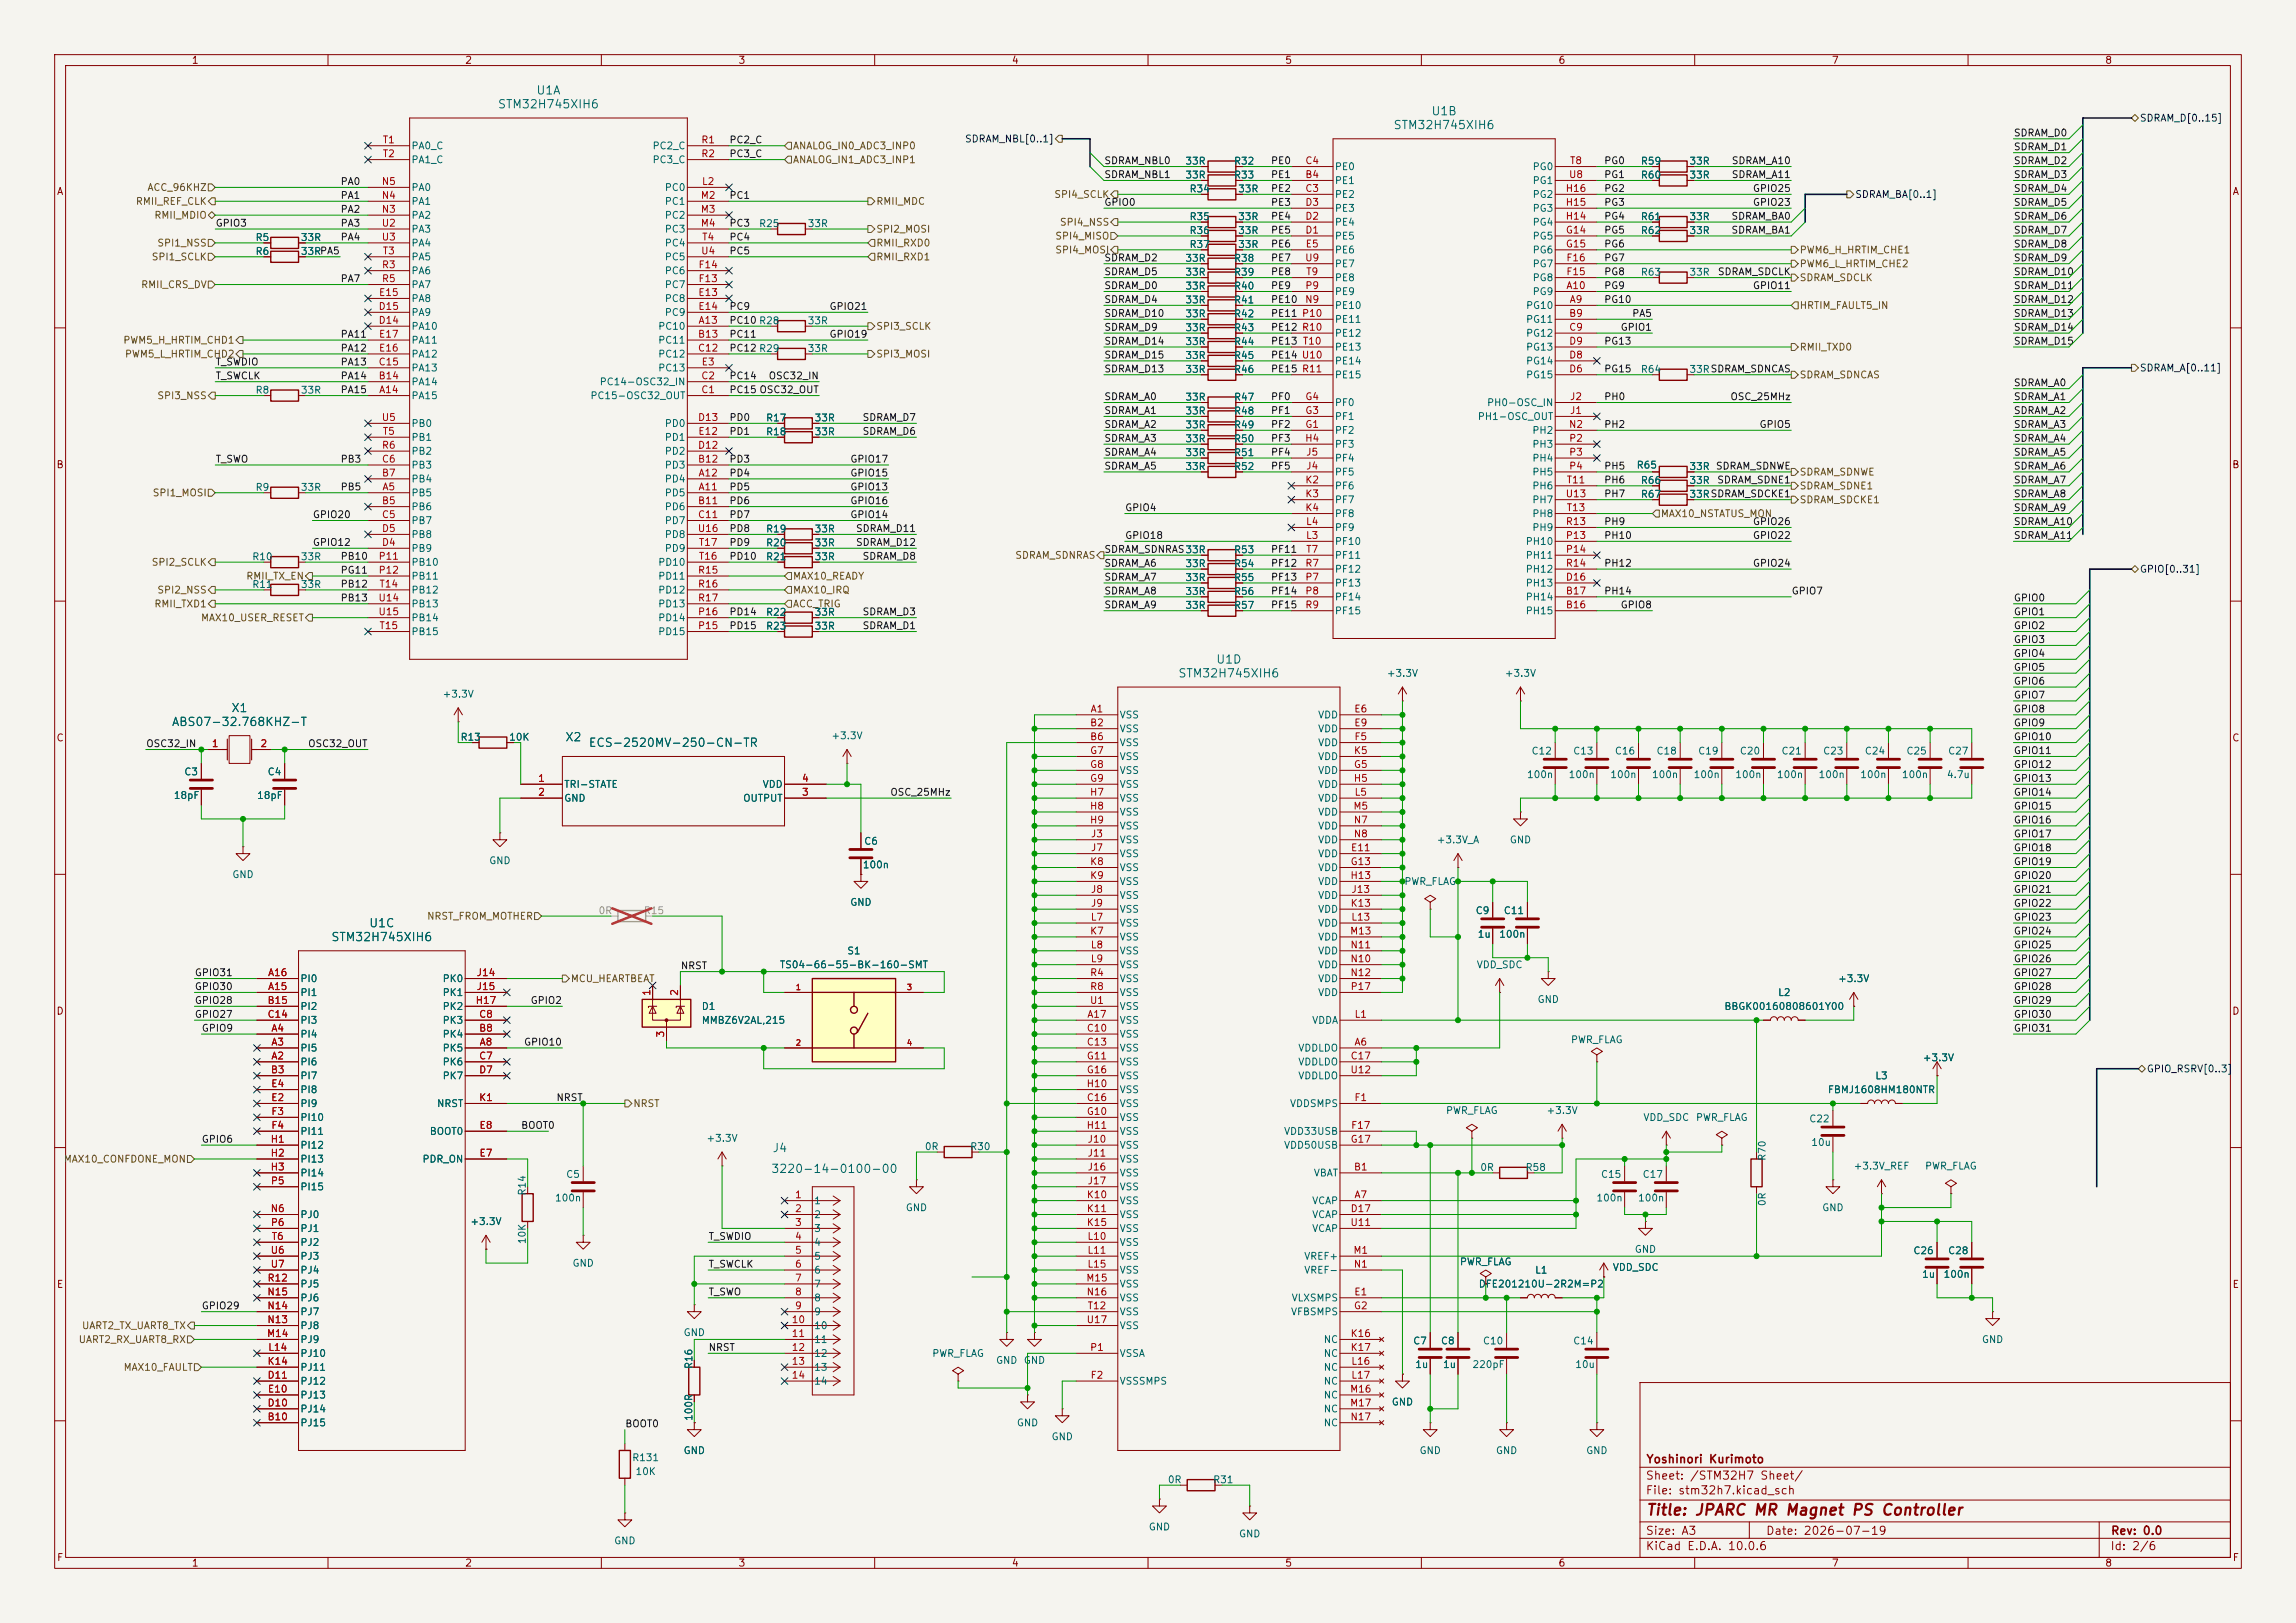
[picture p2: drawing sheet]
<svg xmlns="http://www.w3.org/2000/svg" width="420mm" height="297mm" viewBox="0 0 420 297" stroke-linecap="round" stroke-linejoin="round" font-family="sans-serif">
<defs><g id="words">
<text font-size="2" fill="#840000" x="301" y="277.8">Title: JPARC MR Magnet PS Controller</text>
<g font-size="1.5" fill="#006464">
<text x="98" y="17.7">U1A</text>
<text x="91" y="20.2">STM32H745XIH6</text>
<text x="261.7" y="21.5">U1B</text>
<text x="254.8" y="24">STM32H745XIH6</text>
<text x="215.4" y="124.3">STM32H745XIH6</text>
<text x="222.4" y="121.8">U1D</text>
<text x="42.2" y="130.7">X1</text>
<text x="31.3" y="133.2">ABS07-32.768KHZ-T</text>
<text x="103.3" y="136">X2</text>
<text x="107.6" y="137">ECS-2520MV-250-CN-TR</text>
<text x="60.5" y="172.6">STM32H745XIH6</text>
<text x="67.4" y="170.1">U1C</text>
<text x="141" y="215">3220-14-0100-00</text>
<text x="141.2" y="211.2">J4</text>
</g>
<g font-size="1.5" fill="#840000">
<text x="301" y="268.1">Yoshinori Kurimoto</text>
<text x="300.9" y="273.8">File: stm32h7.kicad_sch</text>
<text x="300.9" y="271.1">Sheet: /STM32H7 Sheet/</text>
<text x="300.9" y="281.2">Size: A3</text>
<text x="322.9" y="281.2">Date: 2026-07-19</text>
<text x="386" y="281.2">Rev: 0.0</text>
<text x="300.9" y="284">KiCad E.D.A. 10.0.6</text>
<text x="385.9" y="284">Id: 2/6</text>
</g>
<g font-size="1.3" fill="#840000">
<text x="35" y="12">1</text>
<text x="85" y="12">2</text>
<text x="135" y="12">3</text>
<text x="185" y="12">4</text>
<text x="235" y="12">5</text>
<text x="285" y="12">6</text>
<text x="335" y="12">7</text>
<text x="385" y="12">8</text>
<text x="10.3" y="36">A</text>
<text x="408.3" y="36">A</text>
<text x="10.2" y="86">B</text>
<text x="408.2" y="86">B</text>
<text x="10.2" y="136">C</text>
<text x="408.2" y="136">C</text>
<text x="10.2" y="186">D</text>
<text x="408.2" y="186">D</text>
<text x="10.3" y="236">E</text>
<text x="408.3" y="236">E</text>
<text x="10.3" y="286">F</text>
<text x="35" y="287">1</text>
<text x="85" y="287">2</text>
<text x="135" y="287">3</text>
<text x="185" y="287">4</text>
<text x="235" y="287">5</text>
<text x="285" y="287">6</text>
<text x="335" y="287">7</text>
<text x="385" y="287">8</text>
<text x="408.3" y="286">F</text>
</g>
<g font-size="1.3" fill="#000084">
<text x="391.3" y="22.6">SDRAM_D[0..15]</text>
<text x="176.4" y="26.4">SDRAM_NBL[0..1]</text>
<text x="339.3" y="36.5">SDRAM_BA[0..1]</text>
<text x="391.3" y="68.3">SDRAM_A[0..11]</text>
<text x="391.3" y="105.1">GPIO[0..31]</text>
<text x="392.6" y="196.5">GPIO_RSRV[0..3]</text>
</g>
<g font-size="1.3" fill="#a90000">
<text x="69.9" y="26.5">T1</text>
<text x="69.9" y="29.1">T2</text>
<text x="128.2" y="26.5">R1</text>
<text x="128.2" y="29.1">R2</text>
<text x="69.7" y="34.2">N5</text>
<text x="128.3" y="34.2">L2</text>
<text x="238.7" y="32.9">B4</text>
<text x="238.7" y="35.4">C3</text>
<text x="238.7" y="30.3">C4</text>
<text x="286.3" y="35.4">H16</text>
<text x="286.9" y="32.9">U8</text>
<text x="287.1" y="30.3">T8</text>
<text x="69.7" y="39.2">N3</text>
<text x="69.7" y="36.7">N4</text>
<text x="69.7" y="41.8">U2</text>
<text x="128.1" y="36.7">M2</text>
<text x="128.1" y="39.2">M3</text>
<text x="128.1" y="41.8">M4</text>
<text x="238.7" y="40.5">D2</text>
<text x="238.7" y="38">D3</text>
<text x="286.3" y="40.5">H14</text>
<text x="286.3" y="38">H15</text>
<text x="69.7" y="44.3">U3</text>
<text x="69.9" y="46.9">T3</text>
<text x="128.1" y="46.9">U4</text>
<text x="128.3" y="44.3">T4</text>
<text x="238.7" y="43">D1</text>
<text x="238.7" y="45.6">E5</text>
<text x="286.3" y="43">G14</text>
<text x="286.3" y="45.6">G15</text>
<text x="69.8" y="49.4">R3</text>
<text x="69.8" y="51.9">R5</text>
<text x="127.7" y="51.9">F13</text>
<text x="127.7" y="49.4">F14</text>
<text x="238.6" y="48.1">U9</text>
<text x="238.7" y="53.2">P9</text>
<text x="238.8" y="50.7">T9</text>
<text x="286.4" y="53.2">A10</text>
<text x="286.4" y="50.7">F15</text>
<text x="286.4" y="48.1">F16</text>
<text x="69.1" y="59.6">D14</text>
<text x="69.1" y="57">D15</text>
<text x="69.2" y="54.5">E15</text>
<text x="127.6" y="54.5">E13</text>
<text x="127.6" y="57">E14</text>
<text x="127.7" y="59.6">A13</text>
<text x="238.6" y="55.7">N9</text>
<text x="286.9" y="58.3">B9</text>
<text x="287" y="55.7">A9</text>
<text x="69.2" y="64.6">E16</text>
<text x="69.2" y="62.1">E17</text>
<text x="127.6" y="62.1">B13</text>
<text x="127.6" y="64.6">C12</text>
<text x="286.9" y="60.8">C9</text>
<text x="286.9" y="65.9">D8</text>
<text x="286.9" y="63.4">D9</text>
<text x="69.1" y="69.7">B14</text>
<text x="69.1" y="67.2">C15</text>
<text x="128.2" y="69.7">C2</text>
<text x="128.2" y="67.2">E3</text>
<text x="286.9" y="68.4">D6</text>
<text x="69.2" y="72.3">A14</text>
<text x="69.7" y="77.3">U5</text>
<text x="127.6" y="77.3">D13</text>
<text x="128.2" y="72.3">C1</text>
<text x="238.7" y="76.1">G3</text>
<text x="238.7" y="73.5">G4</text>
<text x="287.1" y="76.1">J1</text>
<text x="287.1" y="73.5">J2</text>
<text x="69.8" y="82.4">R6</text>
<text x="69.9" y="79.9">T5</text>
<text x="127.6" y="82.4">D12</text>
<text x="127.6" y="79.9">E12</text>
<text x="238.6" y="81.1">H4</text>
<text x="238.7" y="78.6">G1</text>
<text x="238.8" y="83.7">J5</text>
<text x="286.9" y="78.6">N2</text>
<text x="286.9" y="81.1">P2</text>
<text x="286.9" y="83.7">P3</text>
<text x="69.8" y="87.5">B7</text>
<text x="69.8" y="85">C6</text>
<text x="127.6" y="85">B12</text>
<text x="127.7" y="87.5">A12</text>
<text x="238.7" y="88.8">K2</text>
<text x="238.8" y="86.2">J4</text>
<text x="286.5" y="88.8">T11</text>
<text x="286.9" y="86.2">P4</text>
<text x="69.8" y="92.6">B5</text>
<text x="69.8" y="95.1">C5</text>
<text x="69.8" y="90">A5</text>
<text x="127.6" y="92.6">B11</text>
<text x="127.6" y="95.1">C11</text>
<text x="127.7" y="90">A11</text>
<text x="238.7" y="91.3">K3</text>
<text x="238.7" y="93.8">K4</text>
<text x="286.3" y="91.3">U13</text>
<text x="286.5" y="93.8">T13</text>
<text x="69.8" y="100.2">D4</text>
<text x="69.8" y="97.7">D5</text>
<text x="127.5" y="97.7">U16</text>
<text x="127.7" y="100.2">T17</text>
<text x="238.8" y="98.9">L3</text>
<text x="238.8" y="96.4">L4</text>
<text x="238.8" y="101.5">T7</text>
<text x="286.3" y="98.9">P13</text>
<text x="286.3" y="101.5">P14</text>
<text x="286.3" y="96.4">R13</text>
<text x="69.1" y="102.7">P11</text>
<text x="69.1" y="105.3">P12</text>
<text x="69.3" y="107.8">T14</text>
<text x="127.6" y="105.3">R15</text>
<text x="127.6" y="107.8">R16</text>
<text x="127.7" y="102.7">T16</text>
<text x="238.7" y="106.5">P7</text>
<text x="238.7" y="104">R7</text>
<text x="286.3" y="106.5">D16</text>
<text x="286.3" y="104">R14</text>
<text x="69.1" y="110.4">U14</text>
<text x="69.1" y="112.9">U15</text>
<text x="127.6" y="112.9">P16</text>
<text x="127.6" y="110.4">R17</text>
<text x="238.7" y="109.1">P8</text>
<text x="238.7" y="111.6">R9</text>
<text x="286.3" y="111.6">B16</text>
<text x="286.3" y="109.1">B17</text>
<text x="69.3" y="115.4">T15</text>
<text x="127.6" y="115.4">P15</text>
<text x="199.4" y="130.7">A1</text>
<text x="247.6" y="130.7">E6</text>
<text x="38.6" y="137">1</text>
<text x="47.5" y="137">2</text>
<text x="199.3" y="133.2">B2</text>
<text x="199.3" y="135.8">B6</text>
<text x="247.6" y="133.2">E9</text>
<text x="247.6" y="135.8">F5</text>
<text x="98.3" y="143.4">1</text>
<text x="146.6" y="143.4">4</text>
<text x="199.3" y="138.3">G7</text>
<text x="199.3" y="140.8">G8</text>
<text x="199.3" y="143.4">G9</text>
<text x="247.5" y="143.4">H5</text>
<text x="247.6" y="140.8">G5</text>
<text x="247.6" y="138.3">K5</text>
<text x="98.3" y="145.9">2</text>
<text x="146.6" y="145.9">3</text>
<text x="199.3" y="145.9">H7</text>
<text x="199.3" y="148.5">H8</text>
<text x="247.5" y="148.5">M5</text>
<text x="247.7" y="145.9">L5</text>
<text x="199.3" y="151">H9</text>
<text x="199.4" y="153.5">J3</text>
<text x="247.5" y="151">N7</text>
<text x="247.5" y="153.5">N8</text>
<text x="199.3" y="158.6">K8</text>
<text x="199.3" y="161.2">K9</text>
<text x="199.4" y="156.1">J7</text>
<text x="246.9" y="161.2">H13</text>
<text x="246.9" y="158.6">G13</text>
<text x="247" y="156.1">E11</text>
<text x="199.4" y="163.7">J8</text>
<text x="199.4" y="166.2">J9</text>
<text x="246.9" y="166.2">K13</text>
<text x="247.1" y="163.7">J13</text>
<text x="199.3" y="171.3">K7</text>
<text x="199.4" y="168.8">L7</text>
<text x="199.4" y="173.9">L8</text>
<text x="246.9" y="171.3">M13</text>
<text x="246.9" y="173.9">N11</text>
<text x="247.1" y="168.8">L13</text>
<text x="48.9" y="178.9">A16</text>
<text x="87.1" y="178.9">J14</text>
<text x="199.3" y="178.9">R4</text>
<text x="199.4" y="176.4">L9</text>
<text x="246.9" y="176.4">N10</text>
<text x="246.9" y="178.9">N12</text>
<text x="48.8" y="184">B15</text>
<text x="48.9" y="181.5">A15</text>
<text x="86.9" y="184">H17</text>
<text x="87.1" y="181.5">J15</text>
<text x="119.2" y="182.3" transform="rotate(-90 119.2 182.3)">1</text>
<text x="124.3" y="182.3" transform="rotate(-90 124.3 182.3)">2</text>
<text x="199.3" y="184">U1</text>
<text x="199.3" y="181.5">R8</text>
<text x="246.9" y="181.5">P17</text>
<text x="48.8" y="186.6">C14</text>
<text x="49.5" y="191.6">A3</text>
<text x="49.5" y="189.1">A4</text>
<text x="87.5" y="189.1">B8</text>
<text x="87.5" y="186.6">C8</text>
<text x="87.6" y="191.6">A8</text>
<text x="121.8" y="190" transform="rotate(-90 121.8 190)">3</text>
<text x="198.7" y="189.1">C10</text>
<text x="198.7" y="191.6">C13</text>
<text x="198.8" y="186.6">A17</text>
<text x="247.6" y="191.6">A6</text>
<text x="247.7" y="186.6">L1</text>
<text x="49.4" y="196.7">B3</text>
<text x="49.5" y="194.2">A2</text>
<text x="87.5" y="194.2">C7</text>
<text x="87.5" y="196.7">D7</text>
<text x="198.7" y="194.2">G11</text>
<text x="198.7" y="196.7">G16</text>
<text x="246.9" y="196.7">U12</text>
<text x="246.9" y="194.2">C17</text>
<text x="49.5" y="201.8">E2</text>
<text x="49.5" y="199.3">E4</text>
<text x="87.5" y="201.8">K1</text>
<text x="198.7" y="199.3">H10</text>
<text x="198.7" y="201.8">C16</text>
<text x="247.6" y="201.8">F1</text>
<text x="49.4" y="209.4">H1</text>
<text x="49.5" y="204.3">F3</text>
<text x="49.5" y="206.9">F4</text>
<text x="87.6" y="206.9">E8</text>
<text x="198.7" y="206.9">H11</text>
<text x="198.7" y="204.3">G10</text>
<text x="198.8" y="209.4">J10</text>
<text x="246.9" y="209.4">G17</text>
<text x="247" y="206.9">F17</text>
<text x="49.4" y="212">H2</text>
<text x="49.4" y="214.5">H3</text>
<text x="87.6" y="212">E7</text>
<text x="198.8" y="212">J11</text>
<text x="198.8" y="214.5">J16</text>
<text x="247.6" y="214.5">B1</text>
<text x="49.4" y="217">P5</text>
<text x="145.3" y="219.6">1</text>
<text x="198.7" y="219.6">K10</text>
<text x="198.8" y="217">J17</text>
<text x="247.6" y="219.6">A7</text>
<text x="49.4" y="222.1">N6</text>
<text x="49.4" y="224.7">P6</text>
<text x="49.6" y="227.2">T6</text>
<text x="145.3" y="222.1">2</text>
<text x="145.3" y="224.7">3</text>
<text x="145.3" y="227.2">4</text>
<text x="198.7" y="222.1">K11</text>
<text x="198.7" y="224.7">K15</text>
<text x="198.8" y="227.2">L10</text>
<text x="246.9" y="224.7">U11</text>
<text x="246.9" y="222.1">D17</text>
<text x="49.4" y="229.7">U6</text>
<text x="49.4" y="232.3">U7</text>
<text x="145.3" y="229.7">5</text>
<text x="145.3" y="232.3">6</text>
<text x="198.8" y="229.7">L11</text>
<text x="198.8" y="232.3">L15</text>
<text x="247.5" y="229.7">M1</text>
<text x="247.5" y="232.3">N1</text>
<text x="48.8" y="239.9">N14</text>
<text x="48.8" y="237.4">N15</text>
<text x="48.8" y="234.8">R12</text>
<text x="145.3" y="234.8">7</text>
<text x="145.3" y="237.4">8</text>
<text x="145.3" y="239.9">9</text>
<text x="198.6" y="234.8">M15</text>
<text x="198.7" y="237.4">N16</text>
<text x="198.8" y="239.9">T12</text>
<text x="247.6" y="239.9">G2</text>
<text x="247.6" y="237.4">E1</text>
<text x="48.7" y="245">M14</text>
<text x="48.8" y="242.4">N13</text>
<text x="144.7" y="242.4">10</text>
<text x="144.7" y="245">11</text>
<text x="198.7" y="242.4">U17</text>
<text x="246.9" y="245">K16</text>
<text x="48.8" y="250.1">K14</text>
<text x="48.9" y="247.5">L14</text>
<text x="144.7" y="247.5">12</text>
<text x="144.7" y="250.1">13</text>
<text x="199.3" y="247.5">P1</text>
<text x="246.9" y="247.5">K17</text>
<text x="247.1" y="250.1">L16</text>
<text x="48.8" y="257.7">D10</text>
<text x="48.8" y="252.6">D11</text>
<text x="48.9" y="255.1">E10</text>
<text x="144.7" y="252.6">14</text>
<text x="199.4" y="252.6">F2</text>
<text x="246.9" y="255.1">M16</text>
<text x="246.9" y="257.7">M17</text>
<text x="247.1" y="252.6">L17</text>
<text x="48.8" y="260.2">B10</text>
<text x="246.9" y="260.2">N17</text>
</g>
<g font-size="1.3" fill="#006464">
<text x="75.2" y="27.6">PA0_C</text>
<text x="119.3" y="27.6">PC2_C</text>
<text x="75.2" y="35.3">PA0</text>
<text x="75.2" y="30.2">PA1_C</text>
<text x="119.3" y="30.2">PC3_C</text>
<text x="121.5" y="35.3">PC0</text>
<text x="216.7" y="30.4">33R</text>
<text x="216.7" y="33">33R</text>
<text x="217.5" y="35.5">R34</text>
<text x="225.6" y="30.4">R32</text>
<text x="225.6" y="33">R33</text>
<text x="226.4" y="35.5">33R</text>
<text x="244.1" y="34">PE1</text>
<text x="244.1" y="31.4">PE0</text>
<text x="280.2" y="31.4">PG0</text>
<text x="280.2" y="34">PG1</text>
<text x="300" y="30.4">R59</text>
<text x="300" y="33">R60</text>
<text x="308.9" y="30.4">33R</text>
<text x="308.9" y="33">33R</text>
<text x="75.2" y="40.3">PA2</text>
<text x="75.2" y="37.8">PA1</text>
<text x="121.5" y="37.8">PC1</text>
<text x="121.5" y="40.3">PC2</text>
<text x="138.7" y="41.9">R25</text>
<text x="147.6" y="41.9">33R</text>
<text x="217.5" y="40.6">R35</text>
<text x="226.4" y="40.6">33R</text>
<text x="244.1" y="36.5">PE2</text>
<text x="244.1" y="41.6">PE4</text>
<text x="244.1" y="39.1">PE3</text>
<text x="280.2" y="41.6">PG4</text>
<text x="280.2" y="39.1">PG3</text>
<text x="280.2" y="36.5">PG2</text>
<text x="300" y="40.6">R61</text>
<text x="308.9" y="40.6">33R</text>
<text x="46.6" y="44.4">R5</text>
<text x="46.6" y="46.9">R6</text>
<text x="54.9" y="44.4">33R</text>
<text x="54.9" y="46.9">33RPA5</text>
<text x="54.9" y="46.9">33R</text>
<text x="75.2" y="48">PA5</text>
<text x="75.2" y="42.9">PA3</text>
<text x="75.2" y="45.4">PA4</text>
<text x="121.5" y="42.9">PC3</text>
<text x="121.5" y="45.4">PC4</text>
<text x="121.5" y="48">PC5</text>
<text x="217.5" y="45.7">R37</text>
<text x="217.5" y="43.1">R36</text>
<text x="226.4" y="45.7">33R</text>
<text x="226.4" y="43.1">33R</text>
<text x="244.1" y="44.1">PE5</text>
<text x="244.1" y="46.7">PE6</text>
<text x="280.2" y="44.1">PG5</text>
<text x="280.2" y="46.7">PG6</text>
<text x="300" y="43.1">R62</text>
<text x="308.9" y="43.1">33R</text>
<text x="75.2" y="50.5">PA6</text>
<text x="75.2" y="53">PA7</text>
<text x="121.5" y="53">PC7</text>
<text x="121.5" y="50.5">PC6</text>
<text x="216.7" y="48.2">33R</text>
<text x="216.7" y="53.3">33R</text>
<text x="216.7" y="50.7">33R</text>
<text x="225.6" y="48.2">R38</text>
<text x="225.6" y="53.3">R40</text>
<text x="225.6" y="50.7">R39</text>
<text x="244.1" y="51.8">PE8</text>
<text x="244.1" y="49.2">PE7</text>
<text x="280.2" y="51.8">PG8</text>
<text x="280.2" y="49.2">PG7</text>
<text x="300" y="50.7">R63</text>
<text x="308.9" y="50.7">33R</text>
<text x="75.2" y="58.1">PA9</text>
<text x="75.2" y="55.6">PA8</text>
<text x="121.5" y="55.6">PC8</text>
<text x="121.5" y="58.1">PC9</text>
<text x="147.6" y="59.6">33R</text>
<text x="216.7" y="55.8">33R</text>
<text x="216.7" y="58.4">33R</text>
<text x="225.6" y="55.8">R41</text>
<text x="225.6" y="58.4">R42</text>
<text x="244.1" y="56.8">PE10</text>
<text x="244.1" y="54.3">PE9</text>
<text x="244.1" y="59.4">PE11</text>
<text x="279" y="56.8">PG10</text>
<text x="279" y="59.4">PG11</text>
<text x="280.2" y="54.3">PG9</text>
<text x="75.2" y="60.7">PA10</text>
<text x="75.2" y="65.7">PA12</text>
<text x="75.2" y="63.2">PA11</text>
<text x="120.3" y="60.7">PC10</text>
<text x="120.3" y="63.2">PC11</text>
<text x="120.3" y="65.7">PC12</text>
<text x="147.6" y="64.7">33R</text>
<text x="216.7" y="63.4">33R</text>
<text x="216.7" y="66">33R</text>
<text x="216.7" y="60.9">33R</text>
<text x="225.6" y="63.4">R44</text>
<text x="225.6" y="66">R45</text>
<text x="225.6" y="60.9">R43</text>
<text x="244.1" y="61.9">PE12</text>
<text x="244.1" y="64.5">PE13</text>
<text x="279" y="61.9">PG12</text>
<text x="279" y="64.5">PG13</text>
<text x="75.2" y="70.8">PA14</text>
<text x="75.2" y="68.3">PA13</text>
<text x="109.6" y="70.8">PC14-OSC32_IN</text>
<text x="120.3" y="68.3">PC13</text>
<text x="216.7" y="68.5">33R</text>
<text x="225.6" y="68.5">R46</text>
<text x="244.1" y="69.5">PE15</text>
<text x="244.1" y="67">PE14</text>
<text x="279" y="69.5">PG15</text>
<text x="279" y="67">PG14</text>
<text x="300" y="68.5">R64</text>
<text x="308.9" y="68.5">33RSDRAM_SDNCAS</text>
<text x="46.6" y="72.3">R8</text>
<text x="54.9" y="72.3">33R</text>
<text x="75.2" y="73.4">PA15</text>
<text x="107.9" y="73.4">PC15-OSC32_OUT</text>
<text x="140" y="77.4">R17</text>
<text x="148.9" y="77.4">33R</text>
<text x="216.7" y="73.6">33R</text>
<text x="216.7" y="76.1">33R</text>
<text x="225.6" y="73.6">R47</text>
<text x="225.6" y="76.1">R48</text>
<text x="244.1" y="77.2">PF1</text>
<text x="244.1" y="74.6">PF0</text>
<text x="270.2" y="77.2">PH1-OSC_OUT</text>
<text x="271.9" y="74.6">PH0-OSC_IN</text>
<text x="75.2" y="83.5">PB2</text>
<text x="75.2" y="81">PB1</text>
<text x="75.2" y="78.4">PB0</text>
<text x="121.5" y="83.5">PD2</text>
<text x="121.5" y="78.4">PD0</text>
<text x="121.5" y="81">PD1</text>
<text x="140" y="80">R18</text>
<text x="148.9" y="80">33R</text>
<text x="216.7" y="83.8">33R</text>
<text x="216.7" y="78.7">33R</text>
<text x="216.7" y="81.2">33R</text>
<text x="225.6" y="83.8">R51</text>
<text x="225.6" y="78.7">R49</text>
<text x="225.6" y="81.2">R50</text>
<text x="244.1" y="79.7">PF2</text>
<text x="244.1" y="82.2">PF3</text>
<text x="280.2" y="79.7">PH2</text>
<text x="280.2" y="82.2">PH3</text>
<text x="75.2" y="88.6">PB4</text>
<text x="75.2" y="86.1">PB3</text>
<text x="121.5" y="88.6">PD4</text>
<text x="121.5" y="86.1">PD3</text>
<text x="216.7" y="86.3">33R</text>
<text x="225.6" y="86.3">R52</text>
<text x="244.1" y="87.3">PF5</text>
<text x="244.1" y="84.8">PF4</text>
<text x="244.1" y="89.9">PF6</text>
<text x="280.2" y="84.8">PH4</text>
<text x="280.2" y="87.3">PH5</text>
<text x="280.2" y="89.9">PH6</text>
<text x="299.3" y="86.1">R65</text>
<text x="300" y="88.8">R66</text>
<text x="308.9" y="88.8">33R</text>
<text x="308.9" y="86.3">33R</text>
<text x="46.6" y="90.1">R9</text>
<text x="54.9" y="90.1">33R</text>
<text x="75.2" y="91.1">PB5</text>
<text x="75.2" y="93.7">PB6</text>
<text x="121.5" y="91.1">PD5</text>
<text x="121.5" y="93.7">PD6</text>
<text x="244.1" y="92.4">PF7</text>
<text x="244.1" y="94.9">PF8</text>
<text x="280.2" y="94.9">PH8</text>
<text x="280.2" y="92.4">PH7</text>
<text x="300" y="91.4">R67</text>
<text x="308.9" y="91.4">33RSDRAM_SDCKE1</text>
<text x="308.9" y="91.4">33R</text>
<text x="75.2" y="96.2">PB7</text>
<text x="75.2" y="101.3">PB9</text>
<text x="75.2" y="98.8">PB8</text>
<text x="121.5" y="96.2">PD7</text>
<text x="121.5" y="101.3">PD9</text>
<text x="121.5" y="98.8">PD8</text>
<text x="140" y="100.3">R20</text>
<text x="140" y="97.7">R19</text>
<text x="148.9" y="100.3">33R</text>
<text x="148.9" y="97.7">33R</text>
<text x="216.7" y="101.5">33R</text>
<text x="225.6" y="101.5">R53</text>
<text x="244.1" y="100">PF10</text>
<text x="244.1" y="97.5">PF9</text>
<text x="279" y="100">PH10</text>
<text x="280.2" y="97.5">PH9</text>
<text x="46" y="107.9">R11</text>
<text x="46" y="102.8">R10</text>
<text x="54.9" y="107.9">33R</text>
<text x="54.9" y="102.8">33R</text>
<text x="75.2" y="103.8">PB10</text>
<text x="75.2" y="106.4">PB11</text>
<text x="120.3" y="106.4">PD11</text>
<text x="120.3" y="103.8">PD10</text>
<text x="140" y="102.8">R21</text>
<text x="148.9" y="102.8">33R</text>
<text x="216.7" y="106.6">33R</text>
<text x="216.7" y="104.1">33R</text>
<text x="225.6" y="106.6">R55</text>
<text x="225.6" y="104.1">R54</text>
<text x="244.1" y="107.6">PF13</text>
<text x="244.1" y="105.1">PF12</text>
<text x="244.1" y="102.6">PF11</text>
<text x="279" y="107.6">PH13</text>
<text x="279" y="102.6">PH11</text>
<text x="279" y="105.1">PH12</text>
<text x="75.2" y="108.9">PB12</text>
<text x="75.2" y="111.5">PB13</text>
<text x="75.2" y="114">PB14</text>
<text x="120.3" y="114">PD14</text>
<text x="120.3" y="108.9">PD12</text>
<text x="120.3" y="111.5">PD13</text>
<text x="140" y="113">R22</text>
<text x="148.9" y="113">33R</text>
<text x="216.7" y="111.7">33R</text>
<text x="216.7" y="109.2">33R</text>
<text x="225.6" y="111.7">R57</text>
<text x="225.6" y="109.2">R56</text>
<text x="244.1" y="110.2">PF14</text>
<text x="244.1" y="112.7">PF15</text>
<text x="279" y="112.7">PH15</text>
<text x="279" y="110.2">PH14</text>
<text x="75.2" y="116.5">PB15</text>
<text x="120.3" y="116.5">PD15</text>
<text x="140" y="115.5">R23</text>
<text x="148.9" y="115.5">33R</text>
<text x="253.6" y="124.2">+3.3V</text>
<text x="275.2" y="124.2">+3.3V</text>
<text x="80.9" y="128">+3.3V</text>
<text x="204.7" y="131.8">VSS</text>
<text x="241" y="131.8">VDD</text>
<text x="84.1" y="135.8">R13</text>
<text x="93" y="135.8">10K</text>
<text x="152" y="135.6">+3.3V</text>
<text x="204.7" y="134.3">VSS</text>
<text x="204.7" y="136.9">VSS</text>
<text x="241" y="134.3">VDD</text>
<text x="241" y="136.9">VDD</text>
<text x="33.6" y="142.2">C3</text>
<text x="48.8" y="142.2">C4</text>
<text x="204.7" y="139.4">VSS</text>
<text x="204.7" y="141.9">VSS</text>
<text x="241" y="141.9">VDD</text>
<text x="241" y="139.4">VDD</text>
<text x="279.2" y="142.7">100n</text>
<text x="280" y="138.4">C12</text>
<text x="286.8" y="142.7">100n</text>
<text x="287.7" y="138.4">C13</text>
<text x="294.5" y="142.7">100n</text>
<text x="295.3" y="138.4">C16</text>
<text x="302.1" y="142.7">100n</text>
<text x="302.9" y="138.4">C18</text>
<text x="309.7" y="142.7">100n</text>
<text x="310.5" y="138.4">C19</text>
<text x="317.3" y="142.7">100n</text>
<text x="318.1" y="138.4">C20</text>
<text x="324.9" y="142.7">100n</text>
<text x="325.8" y="138.4">C21</text>
<text x="332.6" y="142.7">100n</text>
<text x="333.4" y="138.4">C23</text>
<text x="340.2" y="142.7">100n</text>
<text x="341" y="138.4">C24</text>
<text x="347.8" y="142.7">100n</text>
<text x="348.6" y="138.4">C25</text>
<text x="356" y="142.7">4.7u</text>
<text x="356.2" y="138.4">C27</text>
<text x="31.7" y="146.5">18pF</text>
<text x="46.9" y="146.5">18pF</text>
<text x="103.1" y="144.5">TRI-STATE</text>
<text x="103.1" y="147">GND</text>
<text x="135.8" y="147">OUTPUT</text>
<text x="139.4" y="144.5">VDD</text>
<text x="204.7" y="144.5">VSS</text>
<text x="204.7" y="147">VSS</text>
<text x="204.7" y="149.6">VSS</text>
<text x="241" y="144.5">VDD</text>
<text x="241" y="147">VDD</text>
<text x="241" y="149.6">VDD</text>
<text x="158" y="154.9">C6</text>
<text x="204.7" y="152.1">VSS</text>
<text x="204.7" y="154.6">VSS</text>
<text x="241" y="152.1">VDD</text>
<text x="241" y="154.6">VDD</text>
<text x="262.7" y="154.6">+3.3V_A</text>
<text x="276.1" y="154.6">GND</text>
<text x="42.4" y="161">GND</text>
<text x="89.4" y="158.4">GND</text>
<text x="157.7" y="159.2">100n</text>
<text x="204.7" y="157.2">VSS</text>
<text x="204.7" y="159.7">VSS</text>
<text x="241" y="157.2">VDD</text>
<text x="241" y="159.7">VDD</text>
<text x="155.4" y="166.1">GND</text>
<text x="204.7" y="164.8">VSS</text>
<text x="204.7" y="167.3">VSS</text>
<text x="204.7" y="162.3">VSS</text>
<text x="241" y="162.3">VDD</text>
<text x="241" y="164.8">VDD</text>
<text x="241" y="167.3">VDD</text>
<text x="256.8" y="162.3">PWR_FLAG</text>
<text x="269.8" y="167.6">C9</text>
<text x="275" y="167.6">C11</text>
<text x="204.7" y="172.4">VSS</text>
<text x="204.7" y="169.9">VSS</text>
<text x="241" y="169.9">VDD</text>
<text x="241" y="172.4">VDD</text>
<text x="270.2" y="171.9">1u</text>
<text x="274.1" y="171.9">100n</text>
<text x="142.5" y="177.5">TS04-66-55-BK-160-SMT</text>
<text x="154.9" y="175">S1</text>
<text x="204.7" y="175">VSS</text>
<text x="204.7" y="177.5">VSS</text>
<text x="241" y="177.5">VDD</text>
<text x="241" y="175">VDD</text>
<text x="270" y="177.5">VDD_SDC</text>
<text x="54.8" y="182.6">PI1</text>
<text x="54.8" y="180">PI0</text>
<text x="54.8" y="185.1">PI2</text>
<text x="80.9" y="185.1">PK2</text>
<text x="80.9" y="180">PK0</text>
<text x="80.9" y="182.6">PK1</text>
<text x="128.3" y="185.1">D1</text>
<text x="204.7" y="180">VSS</text>
<text x="204.7" y="182.6">VSS</text>
<text x="204.7" y="185.1">VSS</text>
<text x="241" y="180">VDD</text>
<text x="241" y="182.6">VDD</text>
<text x="281.1" y="183.8">GND</text>
<text x="315.3" y="185.1">BBGK00160808601Y00</text>
<text x="325.1" y="182.6">L2</text>
<text x="336.1" y="180">+3.3V</text>
<text x="54.8" y="190.2">PI4</text>
<text x="54.8" y="187.7">PI3</text>
<text x="80.9" y="190.2">PK4</text>
<text x="80.9" y="187.7">PK3</text>
<text x="128.3" y="187.7">MMBZ6V2AL,215</text>
<text x="204.7" y="187.7">VSS</text>
<text x="204.7" y="190.2">VSS</text>
<text x="239.9" y="187.7">VDDA</text>
<text x="287.3" y="191.2">PWR_FLAG</text>
<text x="54.8" y="195.3">PI6</text>
<text x="54.8" y="192.7">PI5</text>
<text x="54.8" y="197.8">PI7</text>
<text x="80.9" y="192.7">PK5</text>
<text x="80.9" y="195.3">PK6</text>
<text x="80.9" y="197.8">PK7</text>
<text x="204.7" y="192.7">VSS</text>
<text x="204.7" y="195.3">VSS</text>
<text x="204.7" y="197.8">VSS</text>
<text x="237.4" y="192.7">VDDLDO</text>
<text x="237.4" y="195.3">VDDLDO</text>
<text x="237.4" y="197.8">VDDLDO</text>
<text x="342.9" y="197.8">L3</text>
<text x="351.6" y="194.5">+3.3V</text>
<text x="54.8" y="202.9">PI9</text>
<text x="54.8" y="200.4">PI8</text>
<text x="79.8" y="202.9">NRST</text>
<text x="204.7" y="202.9">VSS</text>
<text x="204.7" y="200.4">VSS</text>
<text x="235.9" y="202.9">VDDSMPS</text>
<text x="334.2" y="200.4">FBMJ1608HM180NTR</text>
<text x="54.8" y="205.4">PI10</text>
<text x="54.8" y="208">PI11</text>
<text x="78.5" y="208">BOOT0</text>
<text x="129.1" y="209.2">+3.3V</text>
<text x="204.7" y="205.4">VSS</text>
<text x="204.7" y="208">VSS</text>
<text x="234.8" y="208">VDD33USB</text>
<text x="264.4" y="204.2">PWR_FLAG</text>
<text x="282.8" y="204.2">+3.3V</text>
<text x="300.5" y="205.4">VDD_SDC</text>
<text x="310.1" y="205.4">PWR_FLAG</text>
<text x="330.8" y="205.7">C22</text>
<text x="54.8" y="210.5">PI12</text>
<text x="54.8" y="213.1">PI13</text>
<text x="54.8" y="215.6">PI14</text>
<text x="77.2" y="213.1">PDR_ON</text>
<text x="103.5" y="215.8">C5</text>
<text x="169.1" y="210.8">0R</text>
<text x="177.4" y="210.8">R30</text>
<text x="204.7" y="210.5">VSS</text>
<text x="204.7" y="213.1">VSS</text>
<text x="204.7" y="215.6">VSS</text>
<text x="234.8" y="210.5">VDD50USB</text>
<text x="240.2" y="215.6">VBAT</text>
<text x="270.7" y="214.6">0R</text>
<text x="279" y="214.6">R58</text>
<text x="292.7" y="215.8">C15</text>
<text x="300.4" y="215.8">C17</text>
<text x="323.3" y="212.5" transform="rotate(-90 323.3 212.5)">R70</text>
<text x="331.2" y="210">10u</text>
<text x="339" y="214.3">+3.3V_REF</text>
<text x="352" y="214.3">PWR_FLAG</text>
<text x="54.8" y="218.1">PI15</text>
<text x="96.5" y="218.9" transform="rotate(-90 96.5 218.9)">R14</text>
<text x="101.4" y="220.2">100n</text>
<text x="148.8" y="220.7">1</text>
<text x="165.6" y="221.9">GND</text>
<text x="204.7" y="218.1">VSS</text>
<text x="204.7" y="220.7">VSS</text>
<text x="239.9" y="220.7">VCAP</text>
<text x="291.9" y="220.2">100n</text>
<text x="299.5" y="220.2">100n</text>
<text x="323.3" y="220.8" transform="rotate(-90 323.3 220.8)">0R</text>
<text x="333.2" y="221.9">GND</text>
<text x="54.8" y="223.2">PJ0</text>
<text x="54.8" y="225.8">PJ1</text>
<text x="85.9" y="224.5">+3.3V</text>
<text x="96.5" y="227.8" transform="rotate(-90 96.5 227.8)">10K</text>
<text x="148.8" y="223.2">2</text>
<text x="148.8" y="225.8">3</text>
<text x="204.7" y="223.2">VSS</text>
<text x="204.7" y="225.8">VSS</text>
<text x="239.9" y="223.2">VCAP</text>
<text x="239.9" y="225.8">VCAP</text>
<text x="54.8" y="228.3">PJ2</text>
<text x="54.8" y="230.8">PJ3</text>
<text x="54.8" y="233.4">PJ4</text>
<text x="104.6" y="232.1">GND</text>
<text x="148.8" y="228.3">4</text>
<text x="148.8" y="230.8">5</text>
<text x="148.8" y="233.4">6</text>
<text x="204.7" y="228.3">VSS</text>
<text x="204.7" y="230.8">VSS</text>
<text x="204.7" y="233.4">VSS</text>
<text x="238.5" y="230.8">VREF+</text>
<text x="238.5" y="233.4">VREF-</text>
<text x="266.9" y="231.8">PWR_FLAG</text>
<text x="280.7" y="233.4">L1</text>
<text x="294.9" y="232.9">VDD_SDC</text>
<text x="298.9" y="229.6">GND</text>
<text x="349.9" y="229.8">C26</text>
<text x="356.2" y="229.8">C28</text>
<text x="54.8" y="238.5">PJ6</text>
<text x="54.8" y="235.9">PJ5</text>
<text x="148.8" y="235.9">7</text>
<text x="148.8" y="238.5">8</text>
<text x="204.7" y="235.9">VSS</text>
<text x="204.7" y="238.5">VSS</text>
<text x="236.2" y="238.5">VLXSMPS</text>
<text x="270.4" y="235.9">DFE201210U-2R2M=P2</text>
<text x="351.5" y="234.1">1u</text>
<text x="355.4" y="234.1">100n</text>
<text x="54.8" y="243.5">PJ8</text>
<text x="54.8" y="241">PJ7</text>
<text x="124.9" y="244.8">GND</text>
<text x="148.8" y="241">9</text>
<text x="148.8" y="243.5">10</text>
<text x="204.7" y="241">VSS</text>
<text x="204.7" y="243.5">VSS</text>
<text x="236" y="241">VFBSMPS</text>
<text x="54.8" y="251.2">PJ11</text>
<text x="54.8" y="248.6">PJ10</text>
<text x="54.8" y="246.1">PJ9</text>
<text x="126.9" y="250.6" transform="rotate(-90 126.9 250.6)">R16</text>
<text x="148.8" y="246.1">11</text>
<text x="148.8" y="248.6">12</text>
<text x="148.8" y="251.2">13</text>
<text x="170.4" y="248.6">PWR_FLAG</text>
<text x="182.1" y="249.9">GND</text>
<text x="187.2" y="249.9">GND</text>
<text x="204.7" y="248.6">VSSA</text>
<text x="242" y="246.1">NC</text>
<text x="242" y="248.6">NC</text>
<text x="242" y="251.2">NC</text>
<text x="258.4" y="246.3">C7</text>
<text x="258.8" y="250.6">1u</text>
<text x="263.5" y="246.3">C8</text>
<text x="263.8" y="250.6">1u</text>
<text x="269.2" y="250.6">220pF</text>
<text x="271.2" y="246.3">C10</text>
<text x="287.7" y="246.3">C14</text>
<text x="288" y="250.6">10u</text>
<text x="362.4" y="246.1">GND</text>
<text x="54.8" y="253.7">PJ12</text>
<text x="54.8" y="256.2">PJ13</text>
<text x="148.8" y="253.7">14</text>
<text x="204.7" y="253.7">VSSSMPS</text>
<text x="242" y="253.7">NC</text>
<text x="242" y="256.2">NC</text>
<text x="254.5" y="257.5">GND</text>
<text x="54.8" y="261.3">PJ15</text>
<text x="54.8" y="258.8">PJ14</text>
<text x="126.9" y="260.1" transform="rotate(-90 126.9 260.1)">100R</text>
<text x="185.9" y="261.3">GND</text>
<text x="192.2" y="263.9">GND</text>
<text x="242" y="258.8">NC</text>
<text x="242" y="261.3">NC</text>
<text x="115.5" y="267.7">R131</text>
<text x="124.9" y="266.4">GND</text>
<text x="259.6" y="266.4">GND</text>
<text x="273.5" y="266.4">GND</text>
<text x="290" y="266.4">GND</text>
<text x="116.1" y="270.2">10K</text>
<text x="213.5" y="271.7">0R</text>
<text x="221.8" y="271.7">R31</text>
<text x="210" y="280.4">GND</text>
<text x="226.5" y="281.6">GND</text>
<text x="112.2" y="282.9">GND</text>
</g>
<g font-size="1.3" fill="#0f0f0f">
<text x="133.3" y="26.5">PC2_C</text>
<text x="133.3" y="29.1">PC3_C</text>
<text x="368.3" y="25.3">SDRAM_D0</text>
<text x="368.3" y="27.8">SDRAM_D1</text>
<text x="62.2" y="34.2">PA0</text>
<text x="201.9" y="32.9">SDRAM_NBL1</text>
<text x="201.9" y="30.4">SDRAM_NBL0</text>
<text x="232.4" y="35.4">PE2</text>
<text x="232.4" y="30.4">PE0</text>
<text x="232.4" y="32.9">PE1</text>
<text x="293.3" y="30.4">PG0</text>
<text x="293.3" y="35.4">PG2</text>
<text x="293.3" y="32.9">PG1</text>
<text x="316.7" y="32.9">SDRAM_A11</text>
<text x="316.7" y="30.4">SDRAM_A10</text>
<text x="320.5" y="35.4">GPIO25</text>
<text x="368.3" y="35.4">SDRAM_D4</text>
<text x="368.3" y="30.4">SDRAM_D2</text>
<text x="368.3" y="32.9">SDRAM_D3</text>
<text x="39.3" y="41.8">GPIO3</text>
<text x="62.2" y="39.2">PA2</text>
<text x="62.2" y="36.7">PA1</text>
<text x="62.2" y="41.8">PA3</text>
<text x="133.3" y="36.7">PC1</text>
<text x="133.3" y="41.8">PC3</text>
<text x="201.9" y="38">GPIO0</text>
<text x="232.4" y="38">PE3</text>
<text x="232.4" y="40.5">PE4</text>
<text x="293.3" y="38">PG3</text>
<text x="293.3" y="40.5">PG4</text>
<text x="316.6" y="40.5">SDRAM_BA0</text>
<text x="320.5" y="38">GPIO23</text>
<text x="368.3" y="40.5">SDRAM_D6</text>
<text x="368.3" y="38">SDRAM_D5</text>
<text x="62.2" y="44.3">PA4</text>
<text x="133.3" y="44.3">PC4</text>
<text x="133.3" y="46.9">PC5</text>
<text x="232.4" y="43.1">PE5</text>
<text x="232.4" y="45.6">PE6</text>
<text x="293.3" y="45.6">PG6</text>
<text x="293.3" y="43.1">PG5</text>
<text x="316.6" y="43.1">SDRAM_BA1</text>
<text x="368.3" y="45.6">SDRAM_D8</text>
<text x="368.3" y="43.1">SDRAM_D7</text>
<text x="62.2" y="51.9">PA7</text>
<text x="201.9" y="48.1">SDRAM_D2</text>
<text x="201.9" y="50.7">SDRAM_D5</text>
<text x="201.9" y="53.2">SDRAM_D0</text>
<text x="232.4" y="48.1">PE7</text>
<text x="232.4" y="53.2">PE9</text>
<text x="232.4" y="50.7">PE8</text>
<text x="293.3" y="48.1">PG7</text>
<text x="293.3" y="50.7">PG8</text>
<text x="293.3" y="53.2">PG9</text>
<text x="314.1" y="50.7">SDRAM_SDCLK</text>
<text x="320.5" y="53.2">GPIO11</text>
<text x="368.3" y="53.2">SDRAM_D11</text>
<text x="368.3" y="48.1">SDRAM_D9</text>
<text x="368.3" y="50.7">SDRAM_D10</text>
<text x="133.3" y="57">PC9</text>
<text x="133.3" y="59.6">PC10 R28</text>
<text x="151.6" y="57">GPIO21</text>
<text x="201.9" y="58.3">SDRAM_D10</text>
<text x="201.9" y="55.8">SDRAM_D4</text>
<text x="232.4" y="55.8">PE10</text>
<text x="232.4" y="58.3">PE11 P10</text>
<text x="293.3" y="55.8">PG10</text>
<text x="298.5" y="58.3">PA5</text>
<text x="368.3" y="58.3">SDRAM_D13</text>
<text x="368.3" y="55.8">SDRAM_D12</text>
<text x="62.2" y="64.6">PA12</text>
<text x="62.2" y="62.1">PA11</text>
<text x="133.3" y="64.6">PC12 R29</text>
<text x="133.3" y="62.1">PC11</text>
<text x="151.6" y="62.1">GPIO19</text>
<text x="201.9" y="65.9">SDRAM_D15</text>
<text x="201.9" y="60.8">SDRAM_D9</text>
<text x="201.9" y="63.4">SDRAM_D14</text>
<text x="232.4" y="60.8">PE12 R10</text>
<text x="232.4" y="65.9">PE14 U10</text>
<text x="232.4" y="63.4">PE13 T10</text>
<text x="293.3" y="63.4">PG13</text>
<text x="296.3" y="60.8">GPIO1</text>
<text x="368.3" y="60.8">SDRAM_D14</text>
<text x="368.3" y="63.4">SDRAM_D15</text>
<text x="39.3" y="69.7">T_SWCLK</text>
<text x="39.3" y="67.2">T_SWDIO</text>
<text x="62.2" y="67.2">PA13</text>
<text x="62.2" y="69.7">PA14</text>
<text x="133.3" y="69.7">PC14</text>
<text x="140.5" y="69.7">OSC32_IN</text>
<text x="201.9" y="68.5">SDRAM_D13</text>
<text x="232.4" y="68.5">PE15 R11</text>
<text x="293.3" y="68.5">PG15</text>
<text x="368.3" y="71">SDRAM_A0</text>
<text x="62.2" y="72.3">PA15</text>
<text x="133.3" y="72.3">PC15 OSC32_OUT</text>
<text x="133.3" y="77.3">PD0</text>
<text x="157.7" y="77.3">SDRAM_D7</text>
<text x="201.9" y="76.1">SDRAM_A1</text>
<text x="201.9" y="73.5">SDRAM_A0</text>
<text x="232.4" y="73.5">PF0</text>
<text x="232.4" y="76.1">PF1</text>
<text x="293.3" y="73.5">PH0</text>
<text x="316.4" y="73.5">OSC_25MHz</text>
<text x="368.3" y="73.5">SDRAM_A1</text>
<text x="368.3" y="76.1">SDRAM_A2</text>
<text x="133.3" y="79.9">PD1</text>
<text x="157.7" y="79.9">SDRAM_D6</text>
<text x="201.9" y="78.6">SDRAM_A2</text>
<text x="201.9" y="83.7">SDRAM_A4</text>
<text x="201.9" y="81.2">SDRAM_A3</text>
<text x="232.4" y="81.2">PF3</text>
<text x="232.4" y="78.6">PF2</text>
<text x="232.4" y="83.7">PF4</text>
<text x="293.3" y="78.6">PH2</text>
<text x="321.7" y="78.6">GPIO5</text>
<text x="368.3" y="83.7">SDRAM_A5</text>
<text x="368.3" y="78.6">SDRAM_A3</text>
<text x="368.3" y="81.2">SDRAM_A4</text>
<text x="39.3" y="85">T_SWO</text>
<text x="62.2" y="85">PB3</text>
<text x="133.3" y="87.5">PD4</text>
<text x="133.3" y="85">PD3</text>
<text x="155.4" y="87.5">GPIO15</text>
<text x="155.4" y="85">GPIO17</text>
<text x="201.9" y="86.2">SDRAM_A5</text>
<text x="232.4" y="86.2">PF5</text>
<text x="293.3" y="88.8">PH6</text>
<text x="293.3" y="86.2">PH5</text>
<text x="313.8" y="86.2">SDRAM_SDNWE</text>
<text x="314" y="88.8">SDRAM_SDNE1</text>
<text x="368.3" y="86.2">SDRAM_A6</text>
<text x="368.3" y="88.8">SDRAM_A7</text>
<text x="57.1" y="95.1">GPIO20</text>
<text x="62.2" y="90">PB5</text>
<text x="133.3" y="90">PD5</text>
<text x="133.3" y="92.6">PD6</text>
<text x="133.3" y="95.1">PD7</text>
<text x="155.4" y="92.6">GPIO16</text>
<text x="155.4" y="90">GPIO13</text>
<text x="155.4" y="95.1">GPIO14</text>
<text x="205.7" y="93.9">GPIO4</text>
<text x="293.3" y="91.3">PH7</text>
<text x="368.3" y="93.9">SDRAM_A9</text>
<text x="368.3" y="91.3">SDRAM_A8</text>
<text x="57.1" y="100.2">GPIO12</text>
<text x="133.3" y="100.2">PD9</text>
<text x="133.3" y="97.7">PD8</text>
<text x="156.5" y="97.7">SDRAM_D11</text>
<text x="156.5" y="100.2">SDRAM_D12</text>
<text x="201.9" y="101.5">SDRAM_SDNRAS33R</text>
<text x="205.7" y="98.9">GPIO18</text>
<text x="232.4" y="101.5">PF11</text>
<text x="293.3" y="98.9">PH10</text>
<text x="293.3" y="96.4">PH9</text>
<text x="320.5" y="96.4">GPIO26</text>
<text x="320.5" y="98.9">GPIO22</text>
<text x="368.3" y="96.4">SDRAM_A10</text>
<text x="368.3" y="98.9">SDRAM_A11</text>
<text x="62.2" y="107.8">PB12</text>
<text x="62.2" y="102.7">PB10</text>
<text x="62.2" y="105.3">PG11</text>
<text x="133.3" y="102.7">PD10</text>
<text x="157.7" y="102.7">SDRAM_D8</text>
<text x="201.9" y="104">SDRAM_A6</text>
<text x="201.9" y="106.6">SDRAM_A7</text>
<text x="232.4" y="106.6">PF13</text>
<text x="232.4" y="104">PF12</text>
<text x="293.3" y="104">PH12</text>
<text x="320.5" y="104">GPIO24</text>
<text x="62.2" y="110.4">PB13</text>
<text x="133.3" y="112.9">PD14</text>
<text x="157.7" y="112.9">SDRAM_D3</text>
<text x="201.9" y="109.1">SDRAM_A8</text>
<text x="201.9" y="111.6">SDRAM_A9</text>
<text x="232.4" y="109.1">PF14</text>
<text x="232.4" y="111.6">PF15</text>
<text x="293.3" y="109.1">PH14</text>
<text x="296.3" y="111.6">GPIO8</text>
<text x="327.6" y="109.1">GPIO7</text>
<text x="368.3" y="112.9">GPIO1</text>
<text x="368.3" y="110.4">GPIO0</text>
<text x="133.3" y="115.4">PD15</text>
<text x="157.7" y="115.4">SDRAM_D1</text>
<text x="368.3" y="115.4">GPIO2</text>
<text x="368.3" y="118">GPIO3</text>
<text x="368.3" y="125.6">GPIO6</text>
<text x="368.3" y="120.5">GPIO4</text>
<text x="368.3" y="123.1">GPIO5</text>
<text x="368.3" y="128.1">GPIO7</text>
<text x="368.3" y="130.7">GPIO8</text>
<text x="26.6" y="137">OSC32_IN</text>
<text x="56.3" y="137">OSC32_OUT</text>
<text x="368.3" y="133.2">GPIO9</text>
<text x="368.3" y="135.8">GPIO10</text>
<text x="368.3" y="143.4">GPIO13</text>
<text x="368.3" y="140.8">GPIO12</text>
<text x="368.3" y="138.3">GPIO11</text>
<text x="162.8" y="145.9">OSC_25MHz</text>
<text x="368.3" y="145.9">GPIO14</text>
<text x="368.3" y="148.5">GPIO15</text>
<text x="368.3" y="151">GPIO16</text>
<text x="368.3" y="153.5">GPIO17</text>
<text x="368.3" y="158.6">GPIO19</text>
<text x="368.3" y="156.1">GPIO18</text>
<text x="368.3" y="161.2">GPIO20</text>
<text x="368.3" y="166.2">GPIO22</text>
<text x="368.3" y="163.7">GPIO21</text>
<text x="368.3" y="168.8">GPIO23</text>
<text x="368.3" y="171.3">GPIO24</text>
<text x="368.3" y="173.9">GPIO25</text>
<text x="35.5" y="178.9">GPIO31</text>
<text x="124.4" y="177.7">NRST</text>
<text x="368.3" y="178.9">GPIO27</text>
<text x="368.3" y="176.4">GPIO26</text>
<text x="35.5" y="181.5">GPIO30</text>
<text x="35.5" y="184">GPIO28</text>
<text x="97" y="184">GPIO2</text>
<text x="368.3" y="184">GPIO29</text>
<text x="368.3" y="181.5">GPIO28</text>
<text x="35.5" y="186.6">GPIO27</text>
<text x="36.8" y="189.1">GPIO9</text>
<text x="95.7" y="191.6">GPIO10</text>
<text x="368.3" y="189.1">GPIO31</text>
<text x="368.3" y="186.6">GPIO30</text>
<text x="101.7" y="201.8">NRST</text>
<text x="36.8" y="209.4">GPIO6</text>
<text x="95.2" y="206.9">BOOT0</text>
<text x="129.5" y="227.2">T_SWDIO</text>
<text x="129.5" y="232.3">T_SWCLK</text>
<text x="36.8" y="239.9">GPIO29</text>
<text x="129.5" y="237.4">T_SWO</text>
<text x="129.5" y="247.5">NRST</text>
<text x="114.3" y="261.5">BOOT0</text>
</g>
<g font-size="1.3" fill="#725600">
<text x="144.9" y="27.6">ANALOG_IN0_ADC3_INP0</text>
<text x="26.9" y="35.3">ACC_96KHZ</text>
<text x="144.9" y="30.2">ANALOG_IN1_ADC3_INP1</text>
<text x="24.7" y="37.8">RMII_REF_CLK</text>
<text x="28.1" y="40.3">RMII_MDIO</text>
<text x="160.2" y="37.8">RMII_MDC</text>
<text x="192.7" y="36.5">SPI4_SCLK</text>
<text x="193.8" y="41.6">SPI4_NSS</text>
<text x="27.6" y="48">SPI1_SCLK</text>
<text x="28.7" y="45.4">SPI1_NSS</text>
<text x="160.2" y="45.4">RMII_RXD0</text>
<text x="160.2" y="48">RMII_RXD1</text>
<text x="160.2" y="42.9">SPI2_MOSI</text>
<text x="192.9" y="44.1">SPI4_MISO</text>
<text x="192.9" y="46.7">SPI4_MOSI</text>
<text x="329.1" y="46.7">PWM6_H_HRTIM_CHE1</text>
<text x="25.7" y="53">RMII_CRS_DV</text>
<text x="329.1" y="51.8">SDRAM_SDCLK</text>
<text x="329.1" y="49.2">PWM6_L_HRTIM_CHE2</text>
<text x="329.1" y="56.8">HRTIM_FAULT5_IN</text>
<text x="22.4" y="63.2">PWM5_H_HRTIM_CHD1</text>
<text x="22.7" y="65.7">PWM5_L_HRTIM_CHD2</text>
<text x="160.2" y="60.7">SPI3_SCLK</text>
<text x="160.2" y="65.7">SPI3_MOSI</text>
<text x="329.1" y="64.5">RMII_TXD0</text>
<text x="329.1" y="69.5">SDRAM_SDNCAS</text>
<text x="28.7" y="73.4">SPI3_NSS</text>
<text x="329.1" y="89.9">SDRAM_SDNE1</text>
<text x="329.1" y="87.3">SDRAM_SDNWE</text>
<text x="27.8" y="91.1">SPI1_MOSI</text>
<text x="303.7" y="94.9">MAX10_NSTATUS_MON</text>
<text x="329.1" y="92.4">SDRAM_SDCKE1</text>
<text x="27.6" y="103.8">SPI2_SCLK</text>
<text x="44.9" y="106.4">RMII_TX_EN</text>
<text x="144.9" y="106.4">MAX10_READY</text>
<text x="185.6" y="102.6">SDRAM_SDNRAS</text>
<text x="28.1" y="111.5">RMII_TXD1</text>
<text x="28.7" y="108.9">SPI2_NSS</text>
<text x="36.7" y="114">MAX10_USER_RESET</text>
<text x="144.9" y="111.5">ACC_TRIG</text>
<text x="144.9" y="108.9">MAX10_IRQ</text>
<text x="78" y="168.6">NRST_FROM_MOTHER</text>
<text x="104.3" y="180">MCU_HEARTBEAT</text>
<text x="115.7" y="202.9">NRST</text>
<text x="11.6" y="213.1">MAX10_CONFDONE_MON</text>
<text x="14.9" y="243.5">UART2_TX_UART8_TX</text>
<text x="14.3" y="246.1">UART2_RX_UART8_RX</text>
<text x="22.5" y="251.2">MAX10_FAULT</text>
</g>
<g font-size="1.3" fill="#939391">
<text x="109.4" y="167.6">0R</text>
<text x="117.7" y="167.6">R15</text>
</g>
<g font-size="1" fill="#a90000">
<text x="145.5" y="181.4">1</text>
<text x="165.8" y="181.4">3</text>
<text x="145.5" y="191.6">2</text>
<text x="165.8" y="191.6">4</text>
</g>
</g></defs>
<path d="M0 0h420v297h-420z" fill="#f5f4ef" stroke="#f5f4ef" stroke-width=".18"/>
<g fill="none" stroke="#840000" stroke-width=".18">
<path d="M10 10h400v277h-400zM12 12h396v273h-396zM60 10v2M110 10v2M160 10v2M210 10v2M260 10v2M310 10v2M360 10v2M67.3 34.3h7.6M67.3 36.8h7.6M67.3 39.4h7.6"/>
<path d="M67.3 26.7h7.6M67.3 29.2h7.6M74.9 21.6h50.8v99.1h-50.8zM125.7 34.3h7.6M125.7 36.8h7.6M125.7 39.4h7.6M125.7 26.7h7.6M125.7 29.2h7.6M219.7 30.5h1.3M219.7 33h1.3M219.7 35.6h1.3M226.1 30.5h1.2"/>
<path d="M226.1 33h1.2M226.1 35.6h1.2M236.2 30.5h7.6M236.2 33h7.6M236.2 35.6h7.6M236.2 38.1h7.6M243.8 25.4h40.7v91.4h-40.7zM284.5 30.5h7.6M284.5 33h7.6M284.5 35.6h7.6M284.5 38.1h7.6M302.3 30.5h1.2"/>
<path d="M302.3 33h1.2M308.6 30.5h1.3M308.6 33h1.3M48.3 47h1.2M48.3 44.5h1.2M54.6 47h1.3M54.6 44.5h1.3M67.3 59.7h7.6M67.3 41.9h7.6M67.3 57.2h7.6M67.3 54.6h7.6M67.3 52.1h7.6"/>
<path d="M67.3 49.5h7.6M67.3 47h7.6M67.3 44.5h7.6M125.7 59.7h7.6M125.7 41.9h7.6M125.7 57.2h7.6M125.7 54.6h7.6M125.7 52.1h7.6M125.7 49.5h7.6M125.7 47h7.6M125.7 44.5h7.6M141 59.7h1.2"/>
<path d="M141 41.9h1.2M147.3 59.7h1.3M147.3 41.9h1.3M219.7 55.9h1.3M219.7 53.3h1.3M219.7 58.4h1.3M219.7 43.2h1.3M219.7 40.6h1.3M219.7 45.7h1.3M219.7 50.8h1.3M219.7 48.3h1.3M226.1 55.9h1.2"/>
<path d="M226.1 53.3h1.2M226.1 58.4h1.2M226.1 43.2h1.2M226.1 40.6h1.2M226.1 45.7h1.2M226.1 50.8h1.2M226.1 48.3h1.2M236.2 55.9h7.6M236.2 53.3h7.6M236.2 58.4h7.6M236.2 43.2h7.6M236.2 40.6h7.6"/>
<path d="M236.2 45.7h7.6M236.2 50.8h7.6M236.2 48.3h7.6M284.5 55.9h7.6M284.5 53.3h7.6M284.5 58.4h7.6M284.5 43.2h7.6M284.5 40.6h7.6M284.5 45.7h7.6M284.5 50.8h7.6M284.5 48.3h7.6M302.3 43.2h1.2"/>
<path d="M302.3 40.6h1.2M302.3 50.8h1.2M308.6 43.2h1.3M308.6 40.6h1.3M308.6 50.8h1.3M10 60h2M48.3 72.4h1.2M54.6 72.4h1.3M67.3 77.5h7.6M67.3 64.8h7.6M67.3 72.4h7.6M67.3 62.2h7.6"/>
<path d="M67.3 69.9h7.6M67.3 67.3h7.6M125.7 77.5h7.6M125.7 64.8h7.6M125.7 72.4h7.6M125.7 62.2h7.6M125.7 69.9h7.6M125.7 67.3h7.6M141 64.8h1.2M142.2 77.5h1.3M147.3 64.8h1.3M148.6 77.5h1.3"/>
<path d="M219.7 73.7h1.3M219.7 76.2h1.3M219.7 78.7h1.3M219.7 68.6h1.3M219.7 61h1.3M219.7 66h1.3M219.7 63.5h1.3M226.1 73.7h1.2M226.1 76.2h1.2M226.1 78.7h1.2M226.1 68.6h1.2M226.1 61h1.2"/>
<path d="M226.1 66h1.2M226.1 63.5h1.2M236.2 73.7h7.6M236.2 76.2h7.6M236.2 78.7h7.6M236.2 68.6h7.6M236.2 61h7.6M236.2 66h7.6M236.2 63.5h7.6M284.5 73.7h7.6M284.5 76.2h7.6M284.5 78.7h7.6"/>
<path d="M284.5 68.6h7.6M284.5 61h7.6M284.5 66h7.6M284.5 63.5h7.6M302.3 68.6h1.2M308.6 68.6h1.3M408 60h2M48.3 90.2h1.2M54.6 90.2h1.3M67.3 80h7.6M67.3 90.2h7.6M67.3 87.6h7.6"/>
<path d="M67.3 92.7h7.6M67.3 85.1h7.6M67.3 95.3h7.6M67.3 97.8h7.6M67.3 82.6h7.6M125.7 80h7.6M125.7 90.2h7.6M125.7 87.6h7.6M125.7 92.7h7.6M125.7 85.1h7.6M125.7 95.3h7.6M125.7 97.8h7.6"/>
<path d="M125.7 82.6h7.6M142.2 80h1.3M142.2 97.8h1.3M148.6 80h1.3M148.6 97.8h1.3M219.7 83.8h1.3M219.7 81.3h1.3M219.7 86.4h1.3M226.1 83.8h1.2M226.1 81.3h1.2M226.1 86.4h1.2M236.2 83.8h7.6"/>
<path d="M236.2 81.3h7.6M236.2 86.4h7.6M236.2 88.9h7.6M236.2 91.4h7.6M236.2 94h7.6M236.2 99.1h7.6M236.2 96.5h7.6M284.5 83.8h7.6M284.5 81.3h7.6M284.5 86.4h7.6M284.5 88.9h7.6M284.5 91.4h7.6"/>
<path d="M284.5 94h7.6M284.5 99.1h7.6M284.5 96.5h7.6M302.3 86.4h1.2M302.3 88.9h1.2M302.3 91.4h1.2M308.6 86.4h1.3M308.6 88.9h1.3M308.6 91.4h1.3M10 110h2M48.3 108h1.2M48.3 102.9h1.2"/>
<path d="M54.6 108h1.3M54.6 102.9h1.3M67.3 108h7.6M67.3 102.9h7.6M67.3 100.3h7.6M67.3 105.4h7.6M67.3 115.6h7.6M67.3 113h7.6M67.3 110.5h7.6M125.7 108h7.6M125.7 102.9h7.6M125.7 100.3h7.6"/>
<path d="M125.7 105.4h7.6M125.7 115.6h7.6M125.7 113h7.6M125.7 110.5h7.6M142.2 102.9h1.3M142.2 100.3h1.3M142.2 115.6h1.3M142.2 113h1.3M148.6 102.9h1.3M148.6 100.3h1.3M148.6 115.6h1.3M148.6 113h1.3"/>
<path d="M219.7 111.8h1.3M219.7 106.7h1.3M219.7 109.2h1.3M219.7 104.1h1.3M219.7 101.6h1.3M226.1 111.8h1.2M226.1 106.7h1.2M226.1 109.2h1.2M226.1 104.1h1.2M226.1 101.6h1.2M236.2 111.8h7.6M236.2 106.7h7.6"/>
<path d="M236.2 109.2h7.6M236.2 104.1h7.6M236.2 101.6h7.6M284.5 111.8h7.6M284.5 106.7h7.6M284.5 109.2h7.6M284.5 104.1h7.6M284.5 101.6h7.6M408 110h2M36.8 139.7v2.8M38.1 137.2h2.5M41.9 134.6h3.8v5.1h-3.8z"/>
<path d="M47 137.2h2.5M52.1 139.7v2.8M83.8 132.1h.1M83.8 129.5l-.7 1.3M83.8 129.5l.8 1.3M83.8 129.5v2.6M86.4 135.9h1.2M92.7 135.9h1.3M102.9 138.4h40.6v12.7h-40.6zM154.9 139.7h.1M154.9 137.2l-.7 1.2M154.9 137.2l.8 1.2"/>
<path d="M154.9 137.2v2.5M196.8 130.8h7.7M196.8 133.4h7.7M196.8 135.9h7.7M196.8 138.4h7.7M204.5 125.7h40.6v139.7h-40.6zM245.1 130.8h7.6M245.1 133.4h7.6M245.1 135.9h7.6M245.1 138.4h7.6M256.5 128.3h.1M256.5 125.7l-.7 1.3"/>
<path d="M256.5 125.7l.8 1.3M256.5 125.7v2.6M278.1 128.3h.1M278.1 125.7l-.7 1.3M278.1 125.7l.8 1.3M278.1 125.7v2.6M284.5 135.9v2.8M292.1 135.9v2.8M299.7 135.9v2.8M307.3 135.9v2.8M315 135.9v2.8M322.6 135.9v2.8"/>
<path d="M330.2 135.9v2.8M337.8 135.9v2.8M345.4 135.9v2.8M353.1 135.9v2.8M360.7 135.9v2.8M10 160h2M36.8 144.5v2.8M44.4 154.9v1.3h1.3l-1.3 1.3-1.2-1.3h1.2M44.4 154.9h.1M52.1 144.5v2.8M91.4 152.4v1.3h1.3l-1.3 1.2-1.2-1.2h1.2M91.4 152.4h.1"/>
<path d="M95.2 143.5h7.7M95.2 146.1h7.7M143.5 143.5h7.6M143.5 146.1h7.6M157.5 152.4v2.8M157.5 157.2v2.8M196.8 156.2h7.7M196.8 141h7.7M196.8 143.5h7.7M196.8 158.8h7.7M196.8 146.1h7.7M196.8 148.6h7.7"/>
<path d="M196.8 151.1h7.7M196.8 153.7h7.7M245.1 156.2h7.6M245.1 141h7.6M245.1 143.5h7.6M245.1 158.8h7.6M245.1 146.1h7.6M245.1 148.6h7.6M245.1 151.1h7.6M245.1 153.7h7.6M266.7 158.8h.1M266.7 156.2v2.6"/>
<path d="M266.7 156.2l-.8 1.3M266.7 156.2l.8 1.3M278.1 148.6v1.3h1.3l-1.3 1.2-1.2-1.2h1.2M278.1 148.6h.1M284.5 140.7v2.8M292.1 140.7v2.8M299.7 140.7v2.8M307.3 140.7v2.8M315 140.7v2.8M322.6 140.7v2.8M330.2 140.7v2.8M337.8 140.7v2.8"/>
<path d="M345.4 140.7v2.8M353.1 140.7v2.8M360.7 140.7v2.8M408 160h2M47 179.1h7.6M54.6 174h30.5v91.4h-30.5zM85.1 179.1h7.6M157.5 160v1.3h1.2l-1.2 1.3-1.3-1.3h1.3M157.5 160h.1M196.8 161.3h7.7M196.8 163.8h7.7M196.8 166.4h7.7"/>
<path d="M196.8 171.5h7.7M196.8 168.9h7.7M196.8 174h7.7M196.8 176.5h7.7M196.8 179.1h7.7M245.1 161.3h7.6M245.1 163.8h7.6M245.1 166.4h7.6M245.1 171.5h7.6M245.1 168.9h7.6M245.1 174h7.6M245.1 176.5h7.6"/>
<path d="M245.1 179.1h7.6M261.6 165.1l1-.6-1-.7-1 .7 1 .6v1.3M261.6 166.4h.1M273 165.1v2.8M273 169.9v2.8M274.3 179.1l.8 1.2M274.3 179.1l-.7 1.2M274.3 179.1v2.5M279.4 165.1v2.8M279.4 169.9v2.8M283.2 177.8v1.3h1.3l-1.3 1.2-1.3-1.2h1.3M283.2 177.8h.1"/>
<path d="M47 191.8h7.6M47 186.7h7.6M47 189.2h7.6M47 194.3h7.6M47 196.9h7.6M47 199.4h7.6M47 181.6h7.6M47 184.2h7.6M85.1 191.8h7.6M85.1 186.7h7.6M85.1 189.2h7.6M85.1 194.3h7.6"/>
<path d="M85.1 196.9h7.6M85.1 181.6h7.6M85.1 184.2h7.6M196.8 191.8h7.7M196.8 186.7h7.7M196.8 189.2h7.7M196.8 194.3h7.7M196.8 196.9h7.7M196.8 199.4h7.7M196.8 181.6h7.7M196.8 184.2h7.7M245.1 191.8h7.6"/>
<path d="M245.1 186.7h7.6M245.1 194.3h7.6M245.1 196.9h7.6M245.1 181.6h7.6M274.3 181.6h.1M292.1 193l1-.6-1-.6-1 .6 1 .6v1.3M292.1 194.3h.1M322.6 186.7h1.2a.64 .64 0 0 1 .7-.6 .64 .64 0 0 1 .6 .6 .64 .64 0 0 1 .7-.6 .64 .64 0 0 1 .6 .6 .64 .64 0 0 1 .6-.6 .64 .64 0 0 1 .7 .6 .64 .64 0 0 1 .6-.6 .64 .64 0 0 1 .6 .6h1.3M339.1 184.2h.1M339.1 181.6l-.8 1.3M339.1 181.6l.8 1.3M339.1 181.6v2.6"/>
<path d="M354.3 196.9h.1M354.3 194.3l.8 1.3M354.3 194.3l-.7 1.3M354.3 194.3v2.6M10 210h2M47 214.6h7.6M47 201.9h7.6M47 207h7.6M47 204.5h7.6M47 209.6h7.6M47 212.1h7.6M47 217.2h7.6"/>
<path d="M85.1 201.9h7.6M85.1 207h7.6M85.1 212.1h7.6M96.5 217.2v1.2M106.7 213.4v2.8M106.7 218.2v2.8M132.1 213.4h.1M132.1 210.8l-.8 1.3M132.1 210.8l.7 1.3M132.1 210.8v2.6M143.5 219.7h10.2M148.6 217.2h7.6v38.1h-7.6z"/>
<path d="M152.4 218.9l1.3 .8M153.7 219.7l-1.3 .9M167.6 215.9v1.3h1.3l-1.3 1.2-1.2-1.2h1.2M167.6 215.9h.1M171.4 210.8h1.3M177.8 210.8h1.3M196.8 219.7h7.7M196.8 214.6h7.7M196.8 201.9h7.7M196.8 207h7.7M196.8 204.5h7.7M196.8 209.6h7.7"/>
<path d="M196.8 212.1h7.7M196.8 217.2h7.7M245.1 219.7h7.6M245.1 214.6h7.6M245.1 201.9h7.6M245.1 207h7.6M245.1 209.6h7.6M269.2 207l1.1-.6-1.1-.7-1 .7 1 .6v1.3M269.2 208.3h.1M273 214.6h1.3M279.4 214.6h1.3M285.7 208.3h.1"/>
<path d="M285.7 205.7l-.7 1.3M285.7 205.7l.8 1.3M285.7 205.7v2.6M297.2 213.4v2.8M297.2 218.2v2.8M304.8 209.6h.1M304.8 207v2.6M304.8 213.4v2.8M304.8 218.2v2.8M304.8 207l.8 1.3M304.8 207l-.8 1.3M315 208.3l1-.7-1-.6-1.1 .6 1.1 .7v1.3"/>
<path d="M315 209.6h.1M321.3 210.8v1.3M321.3 217.2v1.2M335.3 215.9v1.3h1.2l-1.2 1.2-1.3-1.2h1.3M335.3 215.9h.1M335.3 203.2v2.8M335.3 208v2.8M340.4 201.9h1.2a.64 .64 0 0 1 .7-.6 .64 .64 0 0 1 .6 .6 .64 .64 0 0 1 .6-.6 .64 .64 0 0 1 .7 .6 .64 .64 0 0 1 .6-.6 .64 .64 0 0 1 .6 .6 .64 .64 0 0 1 .7-.6 .64 .64 0 0 1 .6 .6h1.3M344.2 218.4h.1M344.2 215.9l-.8 1.3M344.2 215.9l.7 1.3M344.2 215.9v2.5"/>
<path d="M356.9 217.2l1-.7-1-.6-1 .6 1 .7v1.2M356.9 218.4h.1M408 210h2M47 222.2h7.6M47 237.5h7.6M47 224.8h7.6M47 227.3h7.6M47 229.9h7.6M47 232.4h7.6M47 234.9h7.6M96.5 223.5v1.3M106.7 226.1v1.2h1.2l-1.2 1.3-1.3-1.3h1.3"/>
<path d="M106.7 226.1h.1M127 238.8v1.2h1.3l-1.3 1.3-1.3-1.3h1.3M127 238.8h.1M143.5 222.2h10.2M143.5 237.5h10.2M143.5 224.8h10.2M143.5 227.3h10.2M143.5 229.9h10.2M143.5 232.4h10.2M143.5 234.9h10.2M152.4 221.4l1.3 .8M152.4 223.9l1.3 .9"/>
<path d="M152.4 226.5l1.3 .8M152.4 229l1.3 .9M152.4 231.6l1.3 .8M152.4 234.1l1.3 .8M152.4 236.6l1.3 .9M152.4 239.2l1.3 .8M153.7 222.2l-1.3 .9M153.7 224.8l-1.3 .8M153.7 227.3l-1.3 .9M153.7 229.9l-1.3 .8M153.7 232.4l-1.3 .9M153.7 234.9l-1.3 .9"/>
<path d="M153.7 237.5l-1.3 .8M196.8 222.2h7.7M196.8 237.5h7.7M196.8 224.8h7.7M196.8 227.3h7.7M196.8 229.9h7.7M196.8 232.4h7.7M196.8 234.9h7.7M245.1 222.2h7.6M245.1 237.5h7.6M245.1 224.8h7.6M245.1 229.9h7.6"/>
<path d="M245.1 232.4h7.6M271.8 233.7l1-.7-1-.6-1 .6 1 .7v1.2M271.8 234.9h.1M278.1 237.5h1.3a.64 .64 0 0 1 .6-.6 .64 .64 0 0 1 .7 .6 .64 .64 0 0 1 .6-.6 .64 .64 0 0 1 .6 .6 .64 .64 0 0 1 .7-.6 .64 .64 0 0 1 .6 .6 .64 .64 0 0 1 .6-.6 .64 .64 0 0 1 .7 .6h1.2M293.4 233.7h.1M293.4 231.1l.7 1.3M293.4 231.1l-.8 1.3M293.4 231.1v2.6M301 223.5v1.3h1.3l-1.3 1.3-1.3-1.3h1.3M301 223.5h.1M354.3 227.3v2.8M354.3 232.2v2.7"/>
<path d="M360.7 227.3v2.8M360.7 232.2v2.7M47 252.7h7.6M47 240h7.6M47 245.1h7.6M47 247.6h7.6M47 250.2h7.6M47 255.3h7.6M47 257.8h7.6M47 242.6h7.6M127 248.9v1.3M127 255.3v1.2"/>
<path d="M143.5 252.7h10.2M143.5 240h10.2M143.5 245.1h10.2M143.5 247.6h10.2M143.5 250.2h10.2M143.5 242.6h10.2M152.4 241.7l1.3 .9M152.4 244.3l1.3 .8M152.4 246.8l1.3 .8M152.4 249.3l1.3 .9M152.4 251.9l1.3 .8M153.7 240l-1.3 .9"/>
<path d="M153.7 242.6l-1.3 .8M153.7 245.1l-1.3 .9M153.7 247.6l-1.3 .9M153.7 250.2l-1.3 .8M153.7 252.7l-1.3 .9M175.3 251.5l1-.7-1-.6-1.1 .6 1.1 .7v1.2M175.3 252.7h.1M184.1 243.8v1.3h1.3l-1.3 1.3-1.2-1.3h1.2M184.1 243.8h.1M188 255.3v1.2h1.2l-1.2 1.3-1.3-1.3h1.3M188 255.3h.1M189.2 243.8v1.3h1.3l-1.3 1.3-1.2-1.3h1.2"/>
<path d="M189.2 243.8h.1M194.3 257.8v1.3h1.3l-1.3 1.2-1.3-1.2h1.3M194.3 257.8h.1M196.8 252.7h7.7M196.8 240h7.7M196.8 247.6h7.7M196.8 242.6h7.7M245.1 252.7h7.6M245.1 240h7.6M245.1 245.1h7.6M245.1 247.6h7.6M245.1 250.2h7.6"/>
<path d="M245.1 255.3h7.6M245.1 257.8h7.6M252.3 244.7l.8 .8M252.3 247.3l.8 .7M252.3 249.8l.8 .8M252.3 252.3l.8 .8M252.3 254.9l.8 .8M252.3 257.4l.8 .8M252.3 260l.8 .7M253.1 244.7l-.8 .8M253.1 247.3l-.8 .7M253.1 249.8l-.8 .8"/>
<path d="M253.1 252.3l-.8 .8M253.1 254.9l-.8 .8M253.1 257.4l-.8 .8M253.1 260l-.8 .7M256.5 251.5v1.2h1.3l-1.3 1.3-1.2-1.3h1.2M256.5 251.5h.1M261.6 243.8v2.8M261.6 248.7v2.8M266.7 243.8v2.8M266.7 248.7v2.8M275.6 243.8v2.8M275.6 248.7v2.8"/>
<path d="M292.1 243.8v2.8M292.1 248.7v2.8M300 253h108v32h-108zM364.5 240v1.3h1.3l-1.3 1.3-1.3-1.3h1.3M364.5 240h.1M10 260h2M47 260.3h7.6M114.3 276.9v1.2h1.3l-1.3 1.3-1.3-1.3h1.3M114.3 276.9h.1M114.3 264.2v1.2M114.3 270.5v1.3M127 260.3v1.3h1.3l-1.3 1.3-1.3-1.3h1.3"/>
<path d="M127 260.3h.1M212.1 274.3v1.3h1.3l-1.3 1.3-1.3-1.3h1.3M212.1 274.3h.1M215.9 271.8h1.3M222.2 271.8h1.3M228.6 275.6v1.3h1.3l-1.3 1.2-1.3-1.2h1.3M228.6 275.6h.1M245.1 260.3h7.6M261.6 260.3v1.3h1.3l-1.3 1.3-1.3-1.3h1.3M261.6 260.3h.1M275.6 260.3v1.3h1.3l-1.3 1.3-1.3-1.3h1.3M275.6 260.3h.1"/>
<path d="M292.1 260.3v1.3h1.3l-1.3 1.3-1.3-1.3h1.3M292.1 260.3h.1M300 278.5h108M300 274.5h108M300 268.5h108M320 278.5v3M384 278.5v6.5M408 260h2M60 285v2M110 285v2M160 285v2M210 285v2"/>
<path d="M260 285v2M300 281.5h108M310 285v2M360 285v2"/>
</g>
<g fill="none" stroke="#840000" stroke-width=".25">
<path d="M221 29.5h5.1v2h-5.1zM221 32h5.1v2h-5.1zM221 34.5h5.1v2.1h-5.1zM221 39.6h5.1v2.1h-5.1zM303.5 29.5h5.1v2h-5.1zM303.5 32h5.1v2h-5.1zM303.5 39.6h5.1v2.1h-5.1zM49.5 43.4h5.1v2.1h-5.1zM49.5 46h5.1v2h-5.1zM142.2 58.7h5.1v2h-5.1zM142.2 40.9h5.1v2h-5.1zM221 44.7h5.1v2h-5.1z"/>
<path d="M221 47.2h5.1v2.1h-5.1zM221 42.2h5.1v2h-5.1zM221 59.9h5.1v2.1h-5.1zM221 54.9h5.1v2h-5.1zM221 57.4h5.1v2h-5.1zM221 52.3h5.1v2.1h-5.1zM221 49.8h5.1v2h-5.1zM303.5 42.2h5.1v2h-5.1zM303.5 49.8h5.1v2h-5.1zM49.5 71.4h5.1v2h-5.1zM142.2 63.8h5.1v2h-5.1zM143.5 79h5.1v2h-5.1z"/>
<path d="M143.5 76.5h5.1v2h-5.1zM221 72.6h5.1v2.1h-5.1zM221 75.2h5.1v2h-5.1zM221 77.7h5.1v2.1h-5.1zM221 62.5h5.1v2h-5.1zM221 67.6h5.1v2h-5.1zM221 65h5.1v2.1h-5.1zM303.5 67.6h5.1v2h-5.1zM49.5 89.2h5.1v2h-5.1zM143.5 99.3h5.1v2h-5.1zM143.5 96.8h5.1v2h-5.1zM221 82.8h5.1v2h-5.1z"/>
<path d="M221 80.3h5.1v2h-5.1zM221 85.3h5.1v2.1h-5.1zM303.5 87.9h5.1v2h-5.1zM303.5 90.4h5.1v2.1h-5.1zM303.5 85.3h5.1v2.1h-5.1zM49.5 106.9h5.1v2.1h-5.1zM49.5 101.9h5.1v2h-5.1zM143.5 101.9h5.1v2h-5.1zM143.5 112h5.1v2h-5.1zM143.5 114.6h5.1v2h-5.1zM221 110.7h5.1v2.1h-5.1zM221 105.7h5.1v2h-5.1z"/>
<path d="M221 108.2h5.1v2h-5.1zM221 103.1h5.1v2.1h-5.1zM221 100.6h5.1v2h-5.1zM87.6 134.9h5.1v2h-5.1zM95.5 218.4h2v5.1h-2zM172.7 209.8h5.1v2h-5.1zM274.3 213.6h5.1v2h-5.1zM320.3 212.1h2v5.1h-2zM126 250.2h2v5.1h-2zM113.3 265.4h2v5.1h-2zM217.2 270.8h5v2h-5z"/>
</g>
<g fill="none" stroke="#840000" stroke-width=".51">
<path d="M282.4 138.9h4.1M290.1 138.9h4M297.7 138.9h4.1M305.3 138.9h4.1M312.9 138.9h4.1M320.5 138.9h4.1M328.2 138.9h4M335.8 138.9h4.1M343.4 138.9h4.1M351 138.9h4.1M358.6 138.9h4.1M34.8 142.7h4.1"/>
<path d="M34.8 144.3h4.1M50 142.7h4.1M50 144.3h4.1M155.4 155.4h4.1M155.4 157h4.1M282.4 140.5h4.1M290.1 140.5h4M297.7 140.5h4.1M305.3 140.5h4.1M312.9 140.5h4.1M320.5 140.5h4.1M328.2 140.5h4"/>
<path d="M335.8 140.5h4.1M343.4 140.5h4.1M351 140.5h4.1M358.6 140.5h4.1M271 168.1h4.1M271 169.7h4.1M277.4 168.1h4M277.4 169.7h4M104.6 216.4h4.1M104.6 217.9h4.1M295.1 216.4h4.1M295.1 217.9h4.1"/>
<path d="M302.8 216.4h4M302.8 217.9h4M333.2 206.2h4.1M333.2 207.8h4.1M352.3 230.4h4.1M352.3 231.9h4.1M358.6 230.4h4.1M358.6 231.9h4.1M259.6 246.9h4.1M259.6 248.4h4.1M264.7 246.9h4M264.7 248.4h4"/>
<path d="M273.6 246.9h4M273.6 248.4h4M290.1 246.9h4M290.1 248.4h4"/>
</g>
<path d="M40.6 137.2h1M41.6 135.3v3.8M46 137.2h1M46 135.3v3.8" fill="none" stroke="#840000" stroke-width=".2"/>
<path d="M148.6 179.1h15.2v15.2h-15.2z" fill="#ffffc2"/>
<g fill="none" stroke="#840000" stroke-width=".25">
<path d="M148.6 179.1h15.2v15.2h-15.2zM148.6 181.6h15.2M148.6 191.8h15.2M156.2 181.6v2.6M156.2 189.2v2.6M158.7 185.4l-1.9 3.5"/>
<circle cx="156.2" cy="188.6" r=".63"/>
<circle cx="156.2" cy="184.8" r=".63"/>
</g>
<path d="M143.5 181.6h5.1M143.5 191.8h5.1M163.8 181.6h5.1M163.8 191.8h5.1M88.9 228.6h.1M88.9 226.1l-.8 1.2M88.9 226.1l.8 1.2M88.9 226.1v2.5" fill="none" stroke="#840000" stroke-width=".18"/>
<path d="M113 166.6h5.1v2.1h-5.1z" fill="none" stroke="#9c9b98" stroke-width=".25"/>
<path d="M111.8 167.6h1.2M118.1 167.6h1.3" fill="none" stroke="#9c9b98" stroke-width=".18"/>
<path d="M112 166.2l7.2 2.9M119.2 166.2l-7.2 2.9" fill="none" stroke="#e12e31" stroke-width=".46"/>
<path d="M117.5 182.9h8.9v5.1h-8.9z" fill="#ffffc2"/>
<path d="M117.5 182.9h8.9v5.1h-8.9z" fill="none" stroke="#840000" stroke-width=".25"/>
<g fill="none" stroke="#840000" stroke-width=".18">
<path d="M219.7 30.5h1.3M219.7 33h1.3M219.7 35.6h1.3M226.1 30.5h1.2M226.1 33h1.2M226.1 35.6h1.2M302.3 30.5h1.2M302.3 33h1.2M308.6 30.5h1.3M308.6 33h1.3M48.3 44.5h1.2M48.3 47h1.2"/>
<path d="M54.6 44.5h1.3M54.6 47h1.3M219.7 58.4h1.3M219.7 55.9h1.3M219.7 53.3h1.3M219.7 50.8h1.3M219.7 40.6h1.3M219.7 43.2h1.3M219.7 45.7h1.3M219.7 48.3h1.3M226.1 58.4h1.2M226.1 55.9h1.2"/>
<path d="M226.1 53.3h1.2M226.1 50.8h1.2M226.1 40.6h1.2M226.1 43.2h1.2M226.1 45.7h1.2M226.1 48.3h1.2M302.3 40.6h1.2M302.3 43.2h1.2M308.6 40.6h1.3M308.6 43.2h1.3M142.2 77.5h1.3M148.6 77.5h1.3"/>
<path d="M219.7 61h1.3M219.7 66h1.3M219.7 68.6h1.3M219.7 63.5h1.3M219.7 73.7h1.3M219.7 76.2h1.3M219.7 78.7h1.3M226.1 61h1.2M226.1 66h1.2M226.1 68.6h1.2M226.1 63.5h1.2M226.1 73.7h1.2"/>
<path d="M226.1 76.2h1.2M226.1 78.7h1.2M142.2 80h1.3M142.2 97.8h1.3M148.6 80h1.3M148.6 97.8h1.3M219.7 86.4h1.3M219.7 81.3h1.3M219.7 83.8h1.3M226.1 86.4h1.2M226.1 81.3h1.2M226.1 83.8h1.2"/>
<path d="M302.3 86.4h1.2M302.3 91.4h1.2M302.3 88.9h1.2M308.6 86.4h1.3M308.6 91.4h1.3M308.6 88.9h1.3M142.2 102.9h1.3M142.2 100.3h1.3M142.2 113h1.3M142.2 115.6h1.3M148.6 102.9h1.3M148.6 100.3h1.3"/>
<path d="M148.6 113h1.3M148.6 115.6h1.3M219.7 101.6h1.3M219.7 104.1h1.3M219.7 109.2h1.3M219.7 106.7h1.3M219.7 111.8h1.3M226.1 101.6h1.2M226.1 104.1h1.2M226.1 109.2h1.2M226.1 106.7h1.2M226.1 111.8h1.2"/>
<path d="M36.8 139.7v2.8M38.1 137.2h2.5M47 137.2h2.5M52.1 139.7v2.8M86.4 135.9h1.2M92.7 135.9h1.3M36.8 144.5v2.8M52.1 144.5v2.8M95.2 143.5h7.7M95.2 146.1h7.7M143.5 143.5h7.6M143.5 146.1h7.6"/>
<path d="M157.5 152.4v2.8M157.5 157.2v2.8M47 179.1h7.6M85.1 179.1h7.6M157.5 160h.1M273 165.1v2.8M273 169.9v2.8M279.4 165.1v2.8M279.4 169.9v2.8M47 194.3h7.6M47 191.8h7.6M47 189.2h7.6"/>
<path d="M47 181.6h7.6M47 196.9h7.6M47 184.2h7.6M47 186.7h7.6M47 199.4h7.6M85.1 194.3h7.6M85.1 191.8h7.6M85.1 189.2h7.6M85.1 181.6h7.6M85.1 196.9h7.6M85.1 184.2h7.6M85.1 186.7h7.6"/>
<path d="M119.4 184.2v2.5h5.1v-2.5M119.4 184.2l.6 1.2h-1.3zM119.4 180.3v3.9M120.1 184.2h-1.5v.2M121.9 186.7v3.8M124.5 184.2l.6 1.2h-1.3zM124.5 180.3v3.9M125.2 184.2h-1.5v.2M143.5 191.8h5.1M143.5 181.6h5.1M163.8 191.8h5.1M163.8 181.6h5.1"/>
<path d="M322.6 186.7h1.2M328.9 186.7h1.3M339.1 184.2h.1M354.3 196.9h.1M47 201.9h7.6M47 212.1h7.6M47 207h7.6M47 204.5h7.6M47 209.6h7.6M47 214.6h7.6M47 217.2h7.6M85.1 201.9h7.6"/>
<path d="M85.1 212.1h7.6M85.1 207h7.6M340.4 201.9h1.2M346.7 201.9h1.3M47 237.5h7.6M47 222.2h7.6M47 224.8h7.6M47 234.9h7.6M47 227.3h7.6M47 229.9h7.6M47 232.4h7.6M88.9 228.6h.1"/>
<path d="M271.8 234.9h.1M278.1 237.5h1.3M284.5 237.5h1.2M293.4 233.7h.1M354.3 227.3v2.8M354.3 232.2v2.7M360.7 227.3v2.8M360.7 232.2v2.7M47 257.8h7.6M47 252.7h7.6M47 255.3h7.6M47 250.2h7.6"/>
<path d="M47 247.6h7.6M47 245.1h7.6M47 242.6h7.6M47 240h7.6M127 248.9v1.3M127 255.3v1.2M256.5 251.5h.1M261.6 243.8v2.8M261.6 248.7v2.8M266.7 243.8v2.8M266.7 248.7v2.8M47 260.3h7.6"/>
<path d="M127 260.3h.1"/>
</g>
<circle cx="121.9" cy="186.7" r=".25" fill="#840000" stroke="#840000" stroke-width=".18"/>
<g fill="none" stroke="#725600" stroke-width=".18">
<path d="M38.1 39.4l.6-.7 .7 .7-.7 .6zM38.1 33.7h.6l.7 .6-.7 .6h-.6zM38.7 36.2h.7v1.3h-.7l-.6-.7zM144.1 26h.7v1.3h-.7l-.6-.6zM144.1 28.6h.7v1.2h-.7l-.6-.6zM158.7 36.2h.7l.6 .6-.6 .7h-.7zM193.7 24.8h.6v1.2h-.6l-.7-.6zM203.8 34.9h.7v1.3h-.7l-.6-.6zM337.8 34.9h.7l.6 .7-.6 .6h-.7zM390.5 21l.7 .6-.7 .6-.6-.6zM38.1 43.8h.6l.7 .7-.7 .6h-.6zM38.1 51.4h.6l.7 .7-.7 .6h-.6z"/>
<path d="M38.1 46.4h.6l.7 .6-.7 .6h-.6zM158.7 59.1h.7l.6 .6-.6 .6h-.7zM158.7 41.3h.7l.6 .6-.6 .6h-.7zM159.4 43.8h.6v1.3h-.6l-.7-.6zM159.4 46.4h.6v1.2h-.6l-.7-.6zM203.2 42.5h.6l.7 .7-.7 .6h-.6zM203.8 45.1h.7v1.3h-.7l-.6-.7zM203.8 40h.7v1.3h-.7l-.6-.7zM327.7 45.1h.6l.6 .6-.6 .7h-.6zM327.7 50.2h.6l.6 .6-.6 .6h-.6zM327.7 47.6h.6l.6 .7-.6 .6h-.6zM328.3 55.2h.6v1.3h-.6l-.6-.6z"/>
<path d="M38.7 71.8h.7v1.2h-.7l-.6-.6zM43.8 64.1h.6v1.3h-.6l-.6-.6zM43.8 61.6h.6v1.3h-.6l-.6-.7zM158.7 64.1h.7l.6 .7-.6 .6h-.7zM327.7 67.9h.6l.6 .7-.6 .6h-.6zM327.7 62.9h.6l.6 .6-.6 .6h-.6zM389.9 66.7h.6l.7 .6-.7 .6h-.6zM38.1 89.5h.6l.7 .7-.7 .6h-.6zM302.9 93.3h.6v1.3h-.6l-.6-.6zM327.7 90.8h.6l.6 .6-.6 .7h-.6zM327.7 88.3h.6l.6 .6-.6 .6h-.6zM327.7 85.7h.6l.6 .7-.6 .6h-.6z"/>
<path d="M38.7 107.3h.7v1.3h-.7l-.6-.6zM38.7 109.9h.7v1.2h-.7l-.6-.6zM38.7 102.2h.7v1.3h-.7l-.6-.6zM55.9 105.4l.6-.6h.6v1.2h-.6zM56.5 112.4h.6v1.3h-.6l-.6-.7zM144.1 109.9h.7v1.2h-.7l-.6-.6zM144.1 107.3h.7v1.3h-.7l-.6-.6zM144.1 104.8h.7v1.2h-.7l-.6-.6zM201.3 101h.6v1.2h-.6l-.6-.6zM389.9 104.1l.6-.6 .7 .6-.7 .7zM97.8 167h.6l.7 .6-.7 .7h-.6zM102.9 178.4h.6l.6 .7-.6 .6h-.6z"/>
<path d="M391.2 195.6l.6-.7 .6 .7-.6 .6zM34.3 211.5h.6l.7 .6-.7 .6h-.6zM114.3 201.3h.6l.7 .6-.7 .7h-.6zM34.3 244.5h.6l.7 .6-.7 .6h-.6zM34.9 241.9h.7v1.3h-.7l-.6-.6zM35.6 249.6h.6l.6 .6-.6 .6h-.6z"/>
</g>
<path d="M194.3 25.4h5.1v5.1M337.8 35.6h-7.6v5M389.9 21.6h-8.9v39.4M389.9 67.3h-8.9v30.5M389.9 104.1h-7.6v82.6M391.2 195.6h-7.7v21.6" fill="none" stroke="#000084" stroke-width=".3"/>
<g fill="none" stroke="#009600" stroke-width=".18">
<path d="M39.4 34.3h27.9M39.4 39.4h27.9M39.4 36.8h27.9M133.3 36.8h25.4M133.3 29.2h10.2M133.3 26.7h10.2M199.4 30.5l2.5 2.5h17.8M199.4 27.9l2.5 2.6h17.8M201.9 38.1h34.3M204.5 35.6h15.2M227.3 35.6h8.9M227.3 33h8.9"/>
<path d="M227.3 30.5h8.9M292.1 38.1h35.6M292.1 35.6h35.6M292.1 33h10.2M292.1 30.5h10.2M309.9 33h17.8M309.9 30.5h17.8M330.2 38.1l-2.5 2.5h-17.8M381 35.6l-2.5 2.5h-10.2M381 38.1l-2.5 2.5h-10.2M381 33l-2.5 2.6h-10.2M381 30.5l-2.5 2.5h-10.2"/>
<path d="M381 27.9l-2.5 2.6h-10.2M381 22.9l-2.5 2.5h-10.2M381 25.4l-2.5 2.5h-10.2M39.4 41.9h27.9M39.4 47h8.9M39.4 44.5h8.9M39.4 52.1h27.9M55.9 47h6.3M55.9 44.5h11.4M133.3 41.9h7.7M133.3 47h25.4M133.3 59.7h7.7"/>
<path d="M133.3 44.5h25.4M133.3 57.2h25.4M148.6 41.9h10.1M148.6 59.7h10.1M201.9 55.9h17.8M201.9 50.8h17.8M201.9 58.4h17.8M201.9 48.3h17.8M201.9 53.3h17.8M204.5 40.6h15.2M204.5 43.2h15.2M204.5 45.7h15.2"/>
<path d="M227.3 55.9h8.9M227.3 40.6h8.9M227.3 43.2h8.9M227.3 50.8h8.9M227.3 58.4h8.9M227.3 45.7h8.9M227.3 48.3h8.9M227.3 53.3h8.9M292.1 55.9h35.6M292.1 40.6h10.2M292.1 43.2h10.2M292.1 50.8h10.2"/>
<path d="M292.1 58.4h10.2M292.1 45.7h35.6M292.1 48.3h35.6M292.1 53.3h35.6M309.9 50.8h17.8M330.2 40.6l-2.5 2.6h-17.8M381 53.3l-2.5 2.6h-10.2M381 40.6l-2.5 2.6h-10.2M381 48.3l-2.5 2.5h-10.2M381 55.9l-2.5 2.5h-10.2M381 58.4l-2.5 2.6h-10.2M381 43.2l-2.5 2.5h-10.2"/>
<path d="M381 45.7l-2.5 2.6h-10.2M381 50.8l-2.5 2.5h-10.2M39.4 72.4h8.9M39.4 67.3h27.9M39.4 69.9h27.9M44.4 62.2h22.9M44.4 64.8h22.9M55.9 72.4h11.4M133.3 72.4h16.6M133.3 62.2h25.4M133.3 77.5h8.9M133.3 64.8h7.7"/>
<path d="M133.3 69.9h16.6M148.6 64.8h10.1M149.9 77.5h17.7M201.9 73.7h17.8M201.9 61h17.8M201.9 68.6h17.8M201.9 63.5h17.8M201.9 78.7h17.8M201.9 76.2h17.8M201.9 66h17.8M227.3 73.7h8.9M227.3 61h8.9"/>
<path d="M227.3 68.6h8.9M227.3 63.5h8.9M227.3 78.7h8.9M227.3 76.2h8.9M227.3 66h8.9M292.1 73.7h35.6M292.1 61h10.2M292.1 68.6h10.2M292.1 63.5h35.6M292.1 78.7h35.6M309.9 68.6h17.8M381 71.1l-2.5 2.6h-10.2"/>
<path d="M381 61l-2.5 2.5h-10.2M381 76.2l-2.5 2.5h-10.2M381 73.7l-2.5 2.5h-10.2M381 78.7l-2.5 2.6h-10.2M381 68.6l-2.5 2.5h-10.2M39.4 90.2h8.9M39.4 85.1h27.9M55.9 90.2h11.4M57.1 95.3h10.2M133.3 95.3h29.3M133.3 90.2h29.3M133.3 85.1h29.3"/>
<path d="M133.3 80h8.9M133.3 97.8h8.9M133.3 87.6h29.3M133.3 92.7h29.3M149.9 80h17.7M149.9 97.8h17.7M201.9 86.4h17.8M201.9 81.3h17.8M201.9 83.8h17.8M205.7 99.1h30.5M205.7 94h30.5M227.3 86.4h8.9"/>
<path d="M227.3 81.3h8.9M227.3 83.8h8.9M292.1 91.4h10.2M292.1 86.4h10.2M292.1 99.1h35.6M292.1 96.5h35.6M292.1 94h10.2M292.1 88.9h10.2M309.9 91.4h17.8M309.9 86.4h17.8M309.9 88.9h17.8M381 88.9l-2.5 2.5h-10.2"/>
<path d="M381 83.8l-2.5 2.6h-10.2M381 96.5l-2.5 2.6h-10.2M381 94l-2.5 2.5h-10.2M381 91.4l-2.5 2.6h-10.2M381 86.4l-2.5 2.5h-10.2M381 81.3l-2.5 2.5h-10.2M39.4 108h8.9M39.4 102.9h8.9M39.4 110.5h27.9M55.9 108h11.4M55.9 102.9h11.4M57.1 105.4h10.2"/>
<path d="M57.1 100.3h10.2M57.1 113h10.2M133.3 105.4h10.2M133.3 100.3h8.9M133.3 108h10.2M133.3 102.9h8.9M133.3 113h8.9M133.3 110.5h10.2M133.3 115.6h8.9M149.9 100.3h17.7M149.9 102.9h17.7M149.9 113h17.7"/>
<path d="M149.9 115.6h17.7M201.9 109.2h17.8M201.9 104.1h17.8M201.9 111.8h17.8M201.9 101.6h17.8M201.9 106.7h17.8M227.3 109.2h8.9M227.3 104.1h8.9M227.3 111.8h8.9M227.3 101.6h8.9M227.3 106.7h8.9M292.1 109.2h35.6"/>
<path d="M292.1 104.1h35.6M292.1 111.8h10.2M382.3 110.5l-2.6 2.5h-11.4M382.3 108l-2.6 2.5h-11.4M382.3 113l-2.6 2.6h-11.4M382.3 118.1l-2.6 2.6h-11.4M382.3 115.6l-2.6 2.5h-11.4M26.7 137.2h11.4M36.8 137.2v2.5M49.5 137.2h17.8M52.1 137.2v2.5M83.8 132.1v3.8h2.6"/>
<path d="M94 135.9h1.2v7.6M154.9 139.7v3.8M189.2 133.4h7.6M189.2 138.4h7.6M196.8 130.8h-7.6v113M196.8 135.9h-12.7v107.9M252.7 133.4h3.8M252.7 135.9h3.8M252.7 138.4h3.8M252.7 130.8h3.8M256.5 128.3v53.3h-3.8M278.1 128.3v5.1h82.6v2.5"/>
<path d="M284.5 133.4v2.5M292.1 133.4v2.5M299.7 133.4v2.5M307.3 133.4v2.5M315 133.4v2.5M322.6 133.4v2.5M330.2 133.4v2.5M337.8 133.4v2.5M345.4 133.4v2.5M353.1 133.4v2.5M382.3 130.8l-2.6 2.6h-11.4M382.3 138.4l-2.6 2.6h-11.4"/>
<path d="M382.3 133.4l-2.6 2.5h-11.4M382.3 135.9l-2.6 2.5h-11.4M382.3 125.7l-2.6 2.6h-11.4M382.3 128.3l-2.6 2.5h-11.4M382.3 123.2l-2.6 2.5h-11.4M382.3 120.7l-2.6 2.5h-11.4M36.8 147.3v2.6h15.3v-2.6M44.4 149.9v5M95.2 146.1h-3.8v6.3M151.1 143.5h6.4v8.9M151.1 146.1h22.9M189.2 143.5h7.6"/>
<path d="M189.2 146.1h7.6M189.2 141h7.6M189.2 148.6h7.6M189.2 156.2h7.6M189.2 158.8h7.6M189.2 151.1h7.6M189.2 153.7h7.6M252.7 143.5h3.8M252.7 146.1h3.8M252.7 141h3.8M252.7 148.6h3.8M252.7 156.2h3.8"/>
<path d="M252.7 158.8h3.8M252.7 151.1h3.8M252.7 153.7h3.8M266.7 158.8v27.9M284.5 143.5v2.6M292.1 143.5v2.6M299.7 143.5v2.6M307.3 143.5v2.6M315 143.5v2.6M322.6 143.5v2.6M330.2 143.5v2.6M337.8 143.5v2.6"/>
<path d="M345.4 143.5v2.6M353.1 143.5v2.6M360.7 143.5v2.6h-82.6v2.5M382.3 141l-2.6 2.5h-11.4M382.3 143.5l-2.6 2.6h-11.4M382.3 146.1l-2.6 2.5h-11.4M382.3 153.7l-2.6 2.5h-11.4M382.3 156.2l-2.6 2.6h-11.4M382.3 148.6l-2.6 2.5h-11.4M382.3 158.8l-2.6 2.5h-11.4M382.3 151.1l-2.6 2.6h-11.4M35.6 179.1h11.4"/>
<path d="M92.7 179.1h10.2M99.1 167.6h12.7M119.4 167.6h12.7v10.2M139.7 177.8v3.8h3.8M189.2 179.1h7.6M189.2 176.5h7.6M189.2 166.4h7.6M189.2 171.5h7.6M189.2 161.3h7.6M189.2 168.9h7.6M189.2 163.8h7.6M189.2 174h7.6"/>
<path d="M252.7 179.1h3.8M252.7 176.5h3.8M252.7 166.4h3.8M252.7 171.5h3.8M252.7 161.3h3.8M252.7 168.9h3.8M252.7 163.8h3.8M252.7 174h3.8M261.6 166.4v5.1h5.1M266.7 161.3h12.7v3.8M273 172.7v2.6h10.2v2.5M273 161.3v3.8"/>
<path d="M279.4 172.7v2.6M382.3 176.5l-2.6 2.6h-11.4M382.3 179.1l-2.6 2.5h-11.4M382.3 174l-2.6 2.5h-11.4M382.3 163.8l-2.6 2.6h-11.4M382.3 168.9l-2.6 2.6h-11.4M382.3 166.4l-2.6 2.5h-11.4M382.3 161.3l-2.6 2.5h-11.4M382.3 171.5l-2.6 2.5h-11.4M35.6 184.2h11.4M35.6 181.6h11.4M35.6 186.7h11.4"/>
<path d="M36.8 189.2h10.2M92.7 184.2h10.2M92.7 191.8h10.2M121.9 190.5v1.3h21.6M124.5 180.3v-2.5h48.2v3.8h-3.8M139.7 191.8v3.8h33v-3.8h-3.8M189.2 189.2h7.6M189.2 184.2h7.6M189.2 191.8h7.6M189.2 181.6h7.6M189.2 186.7h7.6M189.2 196.9h7.6"/>
<path d="M189.2 194.3h7.6M189.2 199.4h7.6M252.7 186.7h69.9M252.7 194.3h6.4M259.1 191.8v5.1h-6.4M274.3 181.6v10.2h-21.6M292.1 194.3v7.6M321.3 186.7v24.1M339.1 184.2v2.5h-8.9M354.3 196.9v5h-6.3M382.3 186.7l-2.6 2.5h-11.4M382.3 181.6l-2.6 2.6h-11.4"/>
<path d="M382.3 184.2l-2.6 2.5h-11.4M35.6 212.1h11.4M36.8 209.6h10.2M92.7 212.1h3.8v5.1M92.7 201.9h21.6M92.7 207h7.6M106.7 201.9v11.5M132.1 213.4v11.4h11.4M171.4 210.8h-3.8v5.1M179.1 210.8h5M184.1 201.9h12.7M189.2 209.6h7.6"/>
<path d="M189.2 212.1h7.6M189.2 219.7h7.6M189.2 207h7.6M189.2 214.6h7.6M189.2 204.5h7.6M189.2 217.2h7.6M252.7 209.6h33M252.7 201.9h87.7M252.7 219.7h35.6M252.7 207h6.4v2.6M252.7 214.6h20.3M261.6 209.6v34.2"/>
<path d="M266.7 214.6v29.2M269.2 208.3v6.3M285.7 208.3v6.3h-5M297.2 212.1v1.3M304.8 212.1h-16.5v12.7h-35.6M304.8 209.6v3.8M315 209.6v1.2h-10.2M321.3 218.4v11.5M335.3 201.9v1.3M335.3 210.8v5.1M344.2 218.4v11.5h-91.5M356.9 218.4v2.6h-12.7"/>
<path d="M96.5 224.8v6.3h-7.6v-2.5M106.7 221v5.1M127 234.9h16.5M129.5 237.5h14M129.5 232.4h14M129.5 227.3h14M143.5 229.9h-16.5v8.9M177.8 233.7h6.3M189.2 237.5h7.6M189.2 229.9h7.6M189.2 222.2h7.6M189.2 224.8h7.6"/>
<path d="M189.2 232.4h7.6M189.2 227.3h7.6M189.2 234.9h7.6M252.7 237.5h25.4M252.7 222.2h35.6M252.7 232.4h3.8v19.1M271.8 234.9v2.6M275.6 237.5v6.3M292.1 237.5v6.3M293.4 233.7v3.8h-7.7M297.2 221v1.2h7.6v-1.2M301 222.2v1.3"/>
<path d="M344.2 223.5h16.5v3.8M354.3 234.9v2.6h10.2v2.5M354.3 223.5v3.8M360.7 234.9v2.6M35.6 245.1h11.4M35.6 242.6h11.4M36.8 250.2h10.2M36.8 240h10.2M127 256.5v3.8M129.5 247.6h14M143.5 245.1h-16.5v3.8M175.3 252.7v1.3h12.7"/>
<path d="M184.1 240h12.7M189.2 242.6h7.6M196.8 247.6h-8.8v7.7M196.8 252.7h-2.5v5.1M252.7 240h39.4M261.6 251.5v8.8M266.7 251.5v6.3h-5.1M275.6 251.5v8.8M292.1 251.5v8.8M114.3 261.6v2.6M114.3 271.8v5.1M215.9 271.8h-3.8v2.5"/>
<path d="M223.5 271.8h5.1v3.8"/>
</g>
<g fill="none" stroke="#000084" stroke-width=".18">
<path d="M66.7 26.1l1.2 1.2M66.7 28.6l1.2 1.2M67.9 26.1l-1.2 1.2M67.9 28.6l-1.2 1.2M132.7 33.7l1.3 1.2M132.7 38.8l1.3 1.2M134 33.7l-1.3 1.2M134 38.8l-1.3 1.2M66.7 59.1l1.2 1.2M66.7 48.9l1.2 1.2M66.7 46.4l1.2 1.2M66.7 54l1.2 1.2"/>
<path d="M66.7 56.5l1.2 1.3M67.9 59.1l-1.2 1.2M67.9 48.9l-1.2 1.2M67.9 46.4l-1.2 1.2M67.9 54l-1.2 1.2M67.9 56.5l-1.2 1.3M132.7 51.5l1.3 1.2M132.7 54l1.3 1.2M132.7 48.9l1.3 1.2M134 48.9l-1.3 1.2M134 51.5l-1.3 1.2M134 54l-1.3 1.2"/>
<path d="M66.7 79.4l1.2 1.2M66.7 76.9l1.2 1.2M67.9 79.4l-1.2 1.2M67.9 76.9l-1.2 1.2M132.7 66.7l1.3 1.2M134 66.7l-1.3 1.2M291.5 75.6l1.2 1.2M291.5 65.4l1.2 1.2M292.7 75.6l-1.2 1.2M292.7 65.4l-1.2 1.2M66.7 97.2l1.2 1.2M66.7 87l1.2 1.2"/>
<path d="M66.7 92.1l1.2 1.2M66.7 81.9l1.2 1.3M67.9 97.2l-1.2 1.2M67.9 87l-1.2 1.2M67.9 92.1l-1.2 1.2M67.9 81.9l-1.2 1.3M132.7 81.9l1.3 1.3M134 81.9l-1.3 1.3M235.6 90.8l1.2 1.2M235.6 88.3l1.2 1.2M235.6 95.9l1.2 1.2M236.8 90.8l-1.2 1.2"/>
<path d="M236.8 88.3l-1.2 1.2M236.8 95.9l-1.2 1.2M291.5 83.2l1.2 1.2M291.5 80.7l1.2 1.2M292.7 83.2l-1.2 1.2M292.7 80.7l-1.2 1.2M66.7 115l1.2 1.2M67.9 115l-1.2 1.2M291.5 106.1l1.2 1.2M291.5 101l1.2 1.2M292.7 106.1l-1.2 1.2M292.7 101l-1.2 1.2"/>
<path d="M118.8 179.7l1.2 1.2M120 179.7l-1.2 1.2M46.4 198.8l1.2 1.2M46.4 191.2l1.2 1.2M46.4 193.7l1.2 1.2M46.4 196.2l1.2 1.3M47.6 198.8l-1.2 1.2M47.6 191.2l-1.2 1.2M47.6 193.7l-1.2 1.2M47.6 196.2l-1.2 1.3M92.1 181l1.2 1.2M92.1 186.1l1.2 1.2"/>
<path d="M92.1 193.7l1.2 1.2M92.1 196.2l1.2 1.3M92.1 188.6l1.2 1.2M93.3 181l-1.2 1.2M93.3 186.1l-1.2 1.2M93.3 188.6l-1.2 1.2M93.3 193.7l-1.2 1.2M93.3 196.2l-1.2 1.3M46.4 203.9l1.2 1.2M46.4 216.6l1.2 1.2M46.4 214l1.2 1.2M46.4 201.3l1.2 1.2"/>
<path d="M46.4 206.4l1.2 1.2M47.6 203.9l-1.2 1.2M47.6 216.6l-1.2 1.2M47.6 214l-1.2 1.2M47.6 201.3l-1.2 1.2M47.6 206.4l-1.2 1.2M142.9 219.1l1.2 1.2M144.1 219.1l-1.2 1.2M46.4 231.8l1.2 1.2M46.4 224.2l1.2 1.2M46.4 229.3l1.2 1.2M46.4 226.7l1.2 1.2"/>
<path d="M46.4 234.3l1.2 1.3M46.4 221.6l1.2 1.3M46.4 236.9l1.2 1.2M47.6 226.7l-1.2 1.2M47.6 231.8l-1.2 1.2M47.6 224.2l-1.2 1.2M47.6 229.3l-1.2 1.2M47.6 234.3l-1.2 1.3M47.6 221.6l-1.2 1.3M47.6 236.9l-1.2 1.2M142.9 221.6l1.2 1.3M142.9 239.4l1.2 1.2"/>
<path d="M144.1 221.6l-1.2 1.3M144.1 239.4l-1.2 1.2M46.4 247l1.2 1.3M46.4 252.1l1.2 1.2M46.4 257.2l1.2 1.2M46.4 259.7l1.2 1.3M46.4 254.7l1.2 1.2M47.6 247l-1.2 1.3M47.6 252.1l-1.2 1.2M47.6 257.2l-1.2 1.2M47.6 259.7l-1.2 1.3M47.6 254.7l-1.2 1.2"/>
<path d="M142.9 252.1l1.2 1.2M142.9 249.6l1.2 1.2M142.9 242l1.2 1.2M144.1 252.1l-1.2 1.2M144.1 249.6l-1.2 1.2M144.1 242l-1.2 1.2"/>
</g>
<g fill="#009600" stroke="#009600" stroke-width=".18">
<circle cx="189.2" cy="166.4" r=".46"/>
<circle cx="189.2" cy="158.8" r=".46"/>
<circle cx="189.2" cy="161.3" r=".46"/>
<circle cx="189.2" cy="163.8" r=".46"/>
<circle cx="189.2" cy="143.5" r=".46"/>
<circle cx="154.9" cy="143.5" r=".46"/>
<circle cx="292.1" cy="237.5" r=".46"/>
<circle cx="288.3" cy="219.7" r=".46"/>
<circle cx="288.3" cy="222.2" r=".46"/>
<circle cx="275.6" cy="237.5" r=".46"/>
<circle cx="261.6" cy="257.8" r=".46"/>
<circle cx="256.5" cy="143.5" r=".46"/>
<circle cx="256.5" cy="158.8" r=".46"/>
<circle cx="256.5" cy="161.3" r=".46"/>
<circle cx="256.5" cy="133.4" r=".46"/>
<circle cx="256.5" cy="130.8" r=".46"/>
<circle cx="256.5" cy="148.6" r=".46"/>
<circle cx="256.5" cy="151.1" r=".46"/>
<circle cx="256.5" cy="146.1" r=".46"/>
<circle cx="266.7" cy="171.5" r=".46"/>
<circle cx="259.1" cy="209.6" r=".46"/>
<circle cx="256.5" cy="176.5" r=".46"/>
<circle cx="259.1" cy="191.8" r=".46"/>
<circle cx="259.1" cy="194.3" r=".46"/>
<circle cx="266.7" cy="186.7" r=".46"/>
<circle cx="279.4" cy="175.3" r=".46"/>
<circle cx="256.5" cy="135.9" r=".46"/>
<circle cx="256.5" cy="141" r=".46"/>
<circle cx="256.5" cy="138.4" r=".46"/>
<circle cx="284.5" cy="146.1" r=".46"/>
<circle cx="266.7" cy="161.3" r=".46"/>
<circle cx="261.6" cy="209.6" r=".46"/>
<circle cx="269.2" cy="214.6" r=".46"/>
<circle cx="266.7" cy="214.6" r=".46"/>
<circle cx="271.8" cy="237.5" r=".46"/>
<circle cx="285.7" cy="209.6" r=".46"/>
<circle cx="292.1" cy="240" r=".46"/>
<circle cx="315" cy="146.1" r=".46"/>
<circle cx="307.3" cy="133.4" r=".46"/>
<circle cx="307.3" cy="146.1" r=".46"/>
<circle cx="284.5" cy="133.4" r=".46"/>
<circle cx="299.7" cy="146.1" r=".46"/>
<circle cx="299.7" cy="133.4" r=".46"/>
<circle cx="292.1" cy="133.4" r=".46"/>
<circle cx="315" cy="133.4" r=".46"/>
<circle cx="345.4" cy="146.1" r=".46"/>
<circle cx="353.1" cy="146.1" r=".46"/>
<circle cx="322.6" cy="133.4" r=".46"/>
<circle cx="330.2" cy="133.4" r=".46"/>
<circle cx="322.6" cy="146.1" r=".46"/>
<circle cx="353.1" cy="133.4" r=".46"/>
<circle cx="345.4" cy="133.4" r=".46"/>
<circle cx="330.2" cy="146.1" r=".46"/>
<circle cx="337.8" cy="146.1" r=".46"/>
<circle cx="337.8" cy="133.4" r=".46"/>
<circle cx="256.5" cy="163.8" r=".46"/>
<circle cx="256.5" cy="153.7" r=".46"/>
<circle cx="256.5" cy="156.2" r=".46"/>
<circle cx="273" cy="161.3" r=".46"/>
<circle cx="256.5" cy="179.1" r=".46"/>
<circle cx="256.5" cy="174" r=".46"/>
<circle cx="256.5" cy="166.4" r=".46"/>
<circle cx="256.5" cy="168.9" r=".46"/>
<circle cx="256.5" cy="171.5" r=".46"/>
<circle cx="189.2" cy="146.1" r=".46"/>
<circle cx="189.2" cy="133.4" r=".46"/>
<circle cx="184.1" cy="201.9" r=".46"/>
<circle cx="184.1" cy="210.8" r=".46"/>
<circle cx="189.2" cy="204.5" r=".46"/>
<circle cx="189.2" cy="199.4" r=".46"/>
<circle cx="189.2" cy="219.7" r=".46"/>
<circle cx="189.2" cy="217.2" r=".46"/>
<circle cx="189.2" cy="222.2" r=".46"/>
<circle cx="189.2" cy="214.6" r=".46"/>
<circle cx="189.2" cy="207" r=".46"/>
<circle cx="189.2" cy="209.6" r=".46"/>
<circle cx="189.2" cy="212.1" r=".46"/>
<circle cx="189.2" cy="181.6" r=".46"/>
<circle cx="189.2" cy="224.8" r=".46"/>
<circle cx="189.2" cy="227.3" r=".46"/>
<circle cx="189.2" cy="237.5" r=".46"/>
<circle cx="188" cy="254" r=".46"/>
<circle cx="189.2" cy="232.4" r=".46"/>
<circle cx="189.2" cy="234.9" r=".46"/>
<circle cx="189.2" cy="229.9" r=".46"/>
<circle cx="189.2" cy="242.6" r=".46"/>
<circle cx="189.2" cy="194.3" r=".46"/>
<circle cx="189.2" cy="196.9" r=".46"/>
<circle cx="189.2" cy="191.8" r=".46"/>
<circle cx="189.2" cy="153.7" r=".46"/>
<circle cx="189.2" cy="156.2" r=".46"/>
<circle cx="189.2" cy="171.5" r=".46"/>
<circle cx="189.2" cy="168.9" r=".46"/>
<circle cx="189.2" cy="189.2" r=".46"/>
<circle cx="189.2" cy="186.7" r=".46"/>
<circle cx="189.2" cy="148.6" r=".46"/>
<circle cx="189.2" cy="151.1" r=".46"/>
<circle cx="189.2" cy="174" r=".46"/>
<circle cx="189.2" cy="176.5" r=".46"/>
<circle cx="189.2" cy="141" r=".46"/>
<circle cx="189.2" cy="138.4" r=".46"/>
<circle cx="184.1" cy="240" r=".46"/>
<circle cx="184.1" cy="233.7" r=".46"/>
<circle cx="189.2" cy="184.2" r=".46"/>
<circle cx="189.2" cy="179.1" r=".46"/>
<circle cx="44.4" cy="149.9" r=".46"/>
<circle cx="52.1" cy="137.2" r=".46"/>
<circle cx="36.8" cy="137.2" r=".46"/>
<circle cx="139.7" cy="191.8" r=".46"/>
<circle cx="132.1" cy="177.8" r=".46"/>
<circle cx="139.7" cy="177.8" r=".46"/>
<circle cx="106.7" cy="201.9" r=".46"/>
<circle cx="127" cy="234.9" r=".46"/>
<circle cx="292.1" cy="201.9" r=".46"/>
<circle cx="297.2" cy="212.1" r=".46"/>
<circle cx="321.3" cy="186.7" r=".46"/>
<circle cx="301" cy="222.2" r=".46"/>
<circle cx="304.8" cy="210.8" r=".46"/>
<circle cx="304.8" cy="212.1" r=".46"/>
<circle cx="354.3" cy="223.5" r=".46"/>
<circle cx="292.1" cy="146.1" r=".46"/>
<circle cx="344.2" cy="223.5" r=".46"/>
<circle cx="321.3" cy="229.9" r=".46"/>
<circle cx="360.7" cy="237.5" r=".46"/>
<circle cx="335.3" cy="201.9" r=".46"/>
<circle cx="344.2" cy="221" r=".46"/>
</g>
<use href="#words"/>
</svg>
